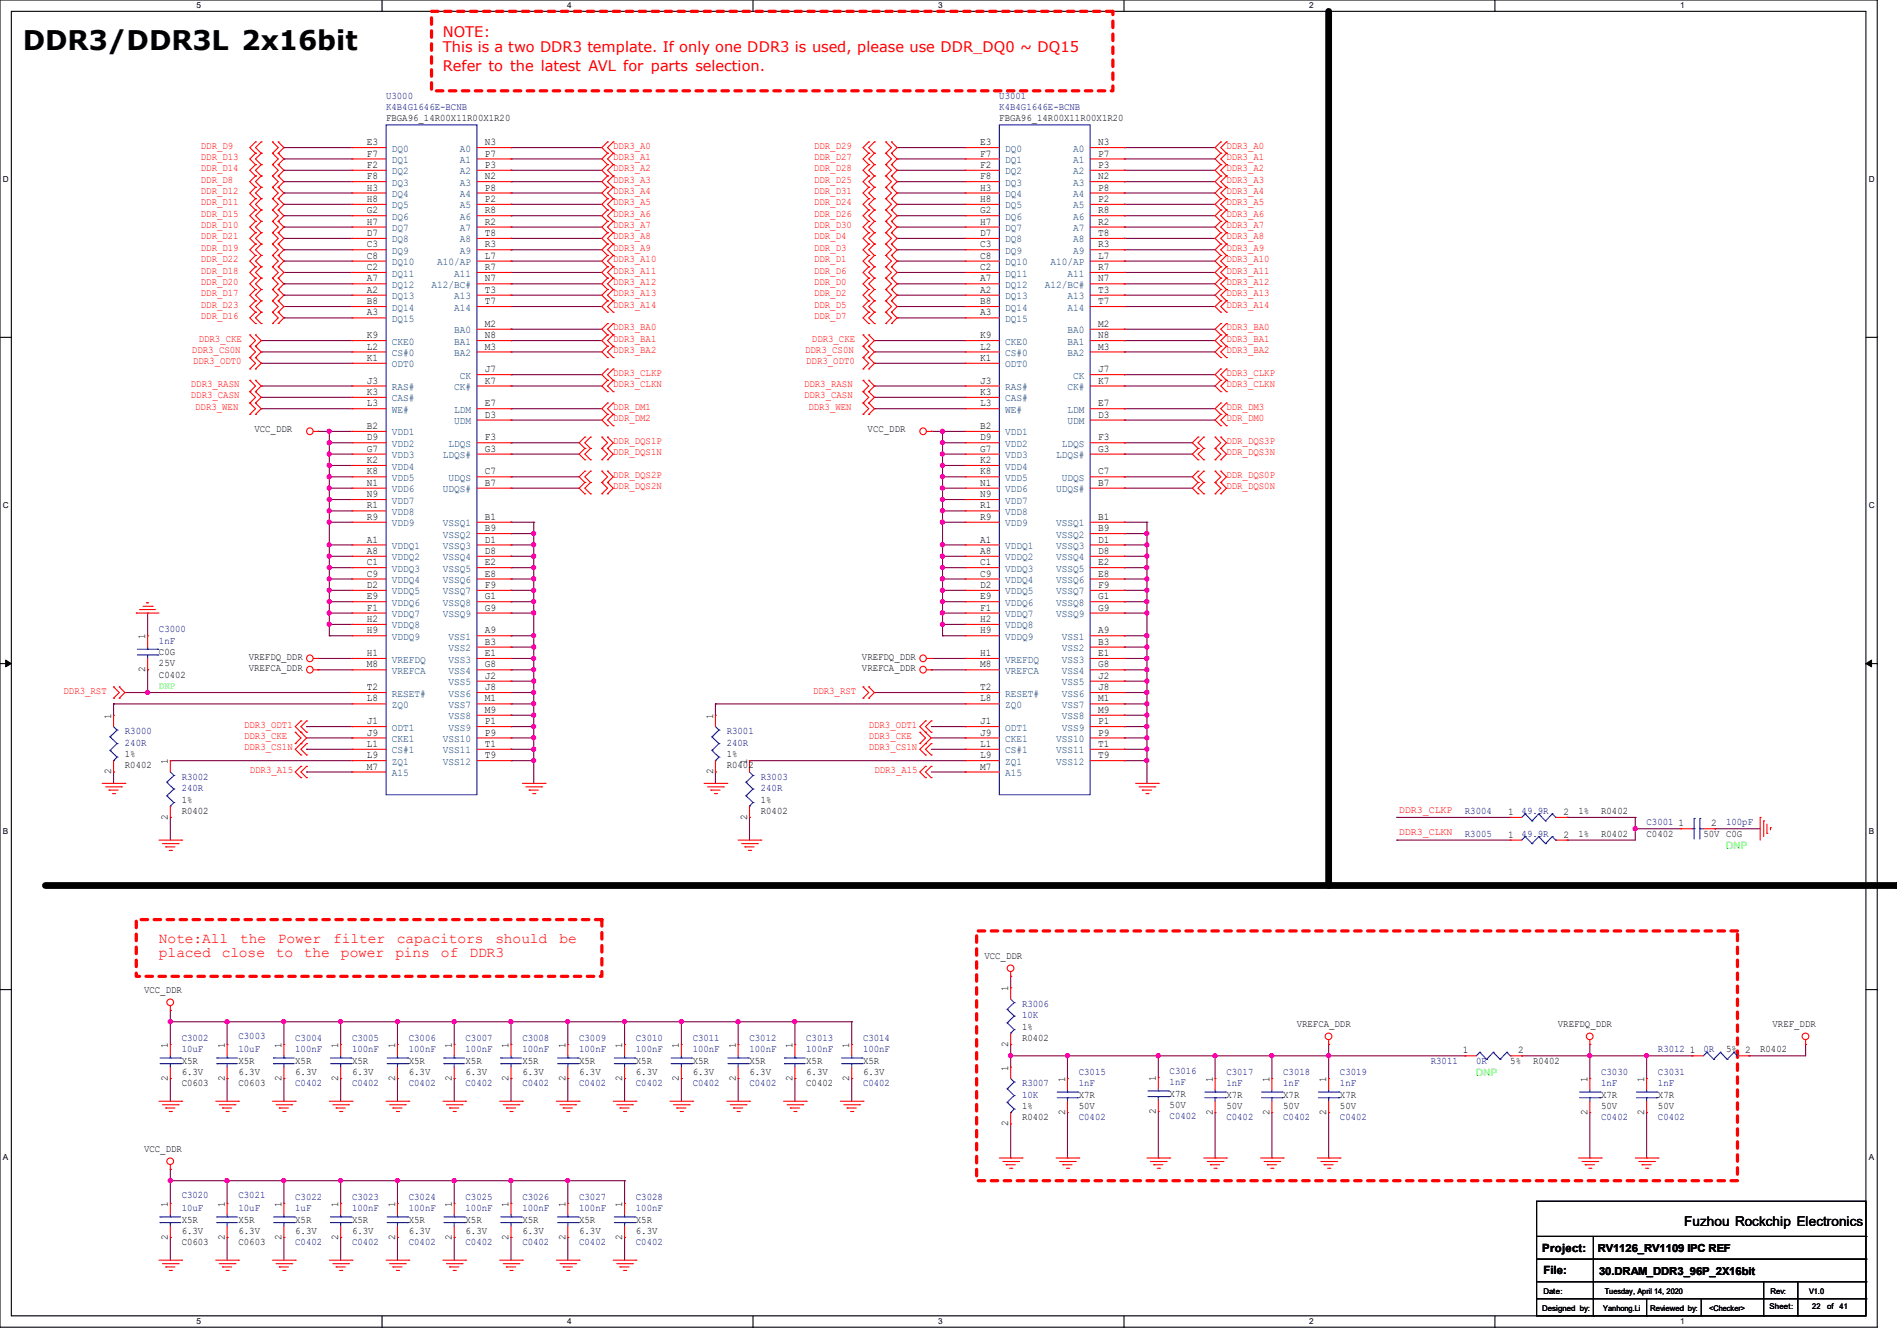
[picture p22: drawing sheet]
<svg xmlns="http://www.w3.org/2000/svg" width="297mm" height="210mm" viewBox="0 0 297 210" stroke-linecap="round" stroke-linejoin="round" font-family="sans-serif">
<defs><g id="words">
<text font-size="4.2" x="3.6" y="7.8">DDR3/DDR3L 2x16bit</text>
<g font-size="2.3" fill="#f00">
<text x="69.3" y="5.8">NOTE:</text>
<text x="69.3" y="11.2">Refer to the latest AVL for parts selection.</text>
<text x="69.3" y="8.1">This is a two DDR3 template. If only one DDR3 is used, please use DDR_DQ0 ~ DQ15</text>
<text x="24.9" y="147.7">Note:All</text>
<text x="24.9" y="149.9">placed</text>
<text x="34.7" y="149.9">close</text>
<text x="37.6" y="147.7">the</text>
<text x="43.2" y="149.9">to</text>
<text x="43.5" y="147.7">Power</text>
<text x="47.6" y="149.9">the</text>
<text x="52.2" y="147.7">filter</text>
<text x="53.4" y="149.9">power</text>
<text x="61.9" y="149.9">pins</text>
<text x="62.2" y="147.7">capacitors</text>
<text x="69" y="149.9">of</text>
<text x="73.5" y="149.9">DDR3</text>
<text x="77.6" y="147.7">should</text>
<text x="87.6" y="147.7">be</text>
</g>
<text font-size="2.1" x="263.7" y="192">Fuzhou Rockchip Electronics</text>
<g font-size="1.8">
<text x="241.5" y="196">Project:</text>
<text x="241.6" y="199.6">File:</text>
</g>
<g font-size="1.7">
<text x="250.1" y="196.1">RV1126_RV1109 IPC REF</text>
<text x="250.4" y="199.7">30.DRAM_DDR3_96P_2X16bit</text>
</g>
<g font-size="1.6" fill="#000080">
<text x="60.5" y="15.5">U3000</text>
<text x="60.5" y="17.2">K4B4G1646E-BCNB</text>
<text x="156.5" y="15.5">U3001</text>
<text x="156.5" y="17.2">K4B4G1646E-BCNB</text>
<text x="24.9" y="99">C3000</text>
<text x="24.9" y="100.8">1nF</text>
<text x="19.6" y="115">R3000</text>
<text x="19.6" y="116.8">240R</text>
<text x="113.8" y="115">R3001</text>
<text x="113.8" y="116.8">240R</text>
<text x="28.4" y="122.1">R3002</text>
<text x="28.4" y="123.9">240R</text>
<text x="119.1" y="122.1">R3003</text>
<text x="119.1" y="123.9">240R</text>
<text x="229.4" y="131">R3005</text>
<text x="229.4" y="127.5">R3004</text>
<text x="238.2" y="131">49.9R</text>
<text x="238.2" y="127.5">49.9R</text>
<text x="257.8" y="129.2">C3001</text>
<text x="270.2" y="129.2">100pF</text>
<text x="160" y="157.7">R3006</text>
<text x="160" y="159.5">10K</text>
<text x="28.4" y="163">C3002</text>
<text x="28.4" y="164.8">10uF</text>
<text x="37.3" y="162.7">C3003</text>
<text x="37.3" y="164.8">10uF</text>
<text x="46.2" y="163">C3004</text>
<text x="46.2" y="164.8">100nF</text>
<text x="55.1" y="163">C3005</text>
<text x="55.1" y="164.8">100nF</text>
<text x="64" y="163">C3006</text>
<text x="64" y="164.8">100nF</text>
<text x="72.9" y="163">C3007</text>
<text x="72.9" y="164.8">100nF</text>
<text x="81.8" y="163">C3008</text>
<text x="81.8" y="164.8">100nF</text>
<text x="90.7" y="163">C3009</text>
<text x="90.7" y="164.8">100nF</text>
<text x="99.6" y="163">C3010</text>
<text x="99.6" y="164.8">100nF</text>
<text x="108.5" y="163">C3011</text>
<text x="108.5" y="164.8">100nF</text>
<text x="117.3" y="163">C3012</text>
<text x="117.3" y="164.8">100nF</text>
<text x="126.2" y="163">C3013</text>
<text x="126.2" y="164.8">100nF</text>
<text x="135.1" y="163">C3014</text>
<text x="135.1" y="164.8">100nF</text>
<text x="224" y="166.6">R3011</text>
<text x="231.1" y="166.6">0R</text>
<text x="259.6" y="164.8">R3012</text>
<text x="266.7" y="164.8">0R</text>
<text x="46.2" y="170.1">C0402</text>
<text x="55.1" y="170.1">C0402</text>
<text x="64" y="170.1">C0402</text>
<text x="72.9" y="170.1">C0402</text>
<text x="81.8" y="170.1">C0402</text>
<text x="90.7" y="170.1">C0402</text>
<text x="99.6" y="170.1">C0402</text>
<text x="108.5" y="170.1">C0402</text>
<text x="117.3" y="170.1">C0402</text>
<text x="135.1" y="170.1">C0402</text>
<text x="160" y="170.1">R3007</text>
<text x="160" y="171.9">10K</text>
<text x="168.9" y="168.4">C3015</text>
<text x="168.9" y="170.1">1nF</text>
<text x="183.1" y="168.2">C3016</text>
<text x="183.1" y="170">1nF</text>
<text x="192" y="168.4">C3017</text>
<text x="192" y="170.1">1nF</text>
<text x="200.9" y="168.4">C3018</text>
<text x="200.9" y="170.1">1nF</text>
<text x="209.8" y="168.4">C3019</text>
<text x="209.8" y="170.1">1nF</text>
<text x="250.7" y="168.4">C3030</text>
<text x="250.7" y="170.1">1nF</text>
<text x="259.6" y="168.4">C3031</text>
<text x="259.6" y="170.1">1nF</text>
<text x="168.9" y="175.5">C0402</text>
<text x="183.1" y="175.3">C0402</text>
<text x="192" y="175.5">C0402</text>
<text x="200.9" y="175.5">C0402</text>
<text x="209.8" y="175.5">C0402</text>
<text x="250.7" y="175.5">C0402</text>
<text x="259.6" y="175.5">C0402</text>
<text x="28.4" y="187.6">C3020</text>
<text x="28.4" y="189.7">10uF</text>
<text x="37.3" y="187.6">C3021</text>
<text x="37.3" y="189.7">10uF</text>
<text x="46.2" y="187.9">C3022</text>
<text x="46.2" y="189.7">1uF</text>
<text x="55.1" y="187.9">C3023</text>
<text x="55.1" y="189.7">100nF</text>
<text x="64" y="187.9">C3024</text>
<text x="64" y="189.7">100nF</text>
<text x="72.9" y="187.9">C3025</text>
<text x="72.9" y="189.7">100nF</text>
<text x="81.8" y="187.9">C3026</text>
<text x="81.8" y="189.7">100nF</text>
<text x="90.7" y="187.9">C3027</text>
<text x="90.7" y="189.7">100nF</text>
<text x="99.6" y="187.9">C3028</text>
<text x="99.6" y="189.7">100nF</text>
<text x="46.2" y="195">C0402</text>
<text x="55.1" y="195">C0402</text>
<text x="64" y="195">C0402</text>
<text x="72.9" y="195">C0402</text>
<text x="81.8" y="195">C0402</text>
<text x="90.7" y="195">C0402</text>
<text x="99.6" y="195">C0402</text>
</g>
<g font-size="1.6" fill="#f00">
<text x="31.5" y="23.3">DDR_D9</text>
<text x="96" y="23.3">DDR3_A0</text>
<text x="127.5" y="23.3">DDR_D29</text>
<text x="192" y="23.3">DDR3_A0</text>
<text x="31.5" y="25.1">DDR_D13</text>
<text x="31.5" y="26.8">DDR_D14</text>
<text x="31.5" y="28.6">DDR_D8</text>
<text x="96" y="28.6">DDR3_A3</text>
<text x="96" y="26.8">DDR3_A2</text>
<text x="96" y="25.1">DDR3_A1</text>
<text x="127.5" y="25.1">DDR_D27</text>
<text x="127.5" y="26.8">DDR_D28</text>
<text x="127.5" y="28.6">DDR_D25</text>
<text x="192" y="28.6">DDR3_A3</text>
<text x="192" y="26.8">DDR3_A2</text>
<text x="192" y="25.1">DDR3_A1</text>
<text x="31.5" y="32.2">DDR_D11</text>
<text x="31.5" y="30.4">DDR_D12</text>
<text x="31.5" y="34">DDR_D15</text>
<text x="31.5" y="35.7">DDR_D10</text>
<text x="96" y="32.2">DDR3_A5</text>
<text x="96" y="30.4">DDR3_A4</text>
<text x="96" y="35.7">DDR3_A7</text>
<text x="96" y="34">DDR3_A6</text>
<text x="127.5" y="30.4">DDR_D31</text>
<text x="127.5" y="32.2">DDR_D24</text>
<text x="127.5" y="34">DDR_D26</text>
<text x="127.5" y="35.7">DDR_D30</text>
<text x="192" y="32.2">DDR3_A5</text>
<text x="192" y="30.4">DDR3_A4</text>
<text x="192" y="35.7">DDR3_A7</text>
<text x="192" y="34">DDR3_A6</text>
<text x="31.5" y="41.1">DDR_D22</text>
<text x="31.5" y="37.5">DDR_D21</text>
<text x="31.5" y="39.3">DDR_D19</text>
<text x="96" y="39.3">DDR3_A9</text>
<text x="96" y="37.5">DDR3_A8</text>
<text x="96" y="41.1">DDR3_A10</text>
<text x="127.5" y="39.3">DDR_D3</text>
<text x="127.5" y="41.1">DDR_D1</text>
<text x="127.5" y="37.5">DDR_D4</text>
<text x="192" y="39.3">DDR3_A9</text>
<text x="192" y="37.5">DDR3_A8</text>
<text x="192" y="41.1">DDR3_A10</text>
<text x="31.5" y="44.6">DDR_D20</text>
<text x="31.5" y="42.8">DDR_D18</text>
<text x="31.5" y="46.4">DDR_D17</text>
<text x="96" y="46.4">DDR3_A13</text>
<text x="96" y="42.8">DDR3_A11</text>
<text x="96" y="44.6">DDR3_A12</text>
<text x="127.5" y="44.6">DDR_D0</text>
<text x="127.5" y="42.8">DDR_D6</text>
<text x="127.5" y="46.4">DDR_D2</text>
<text x="192" y="46.4">DDR3_A13</text>
<text x="192" y="42.8">DDR3_A11</text>
<text x="192" y="44.6">DDR3_A12</text>
<text x="31.1" y="53.5">DDR3_CKE</text>
<text x="31.5" y="48.2">DDR_D23</text>
<text x="31.5" y="50">DDR_D16</text>
<text x="96" y="51.7">DDR3_BA0</text>
<text x="96" y="48.2">DDR3_A14</text>
<text x="96" y="53.5">DDR3_BA1</text>
<text x="127.1" y="53.5">DDR3_CKE</text>
<text x="127.5" y="50">DDR_D7</text>
<text x="127.5" y="48.2">DDR_D5</text>
<text x="192" y="51.7">DDR3_BA0</text>
<text x="192" y="48.2">DDR3_A14</text>
<text x="192" y="53.5">DDR3_BA1</text>
<text x="30.1" y="55.3">DDR3_CS0N</text>
<text x="30.2" y="57.1">DDR3_ODT0</text>
<text x="96" y="58.8">DDR3_CLKP</text>
<text x="96" y="55.3">DDR3_BA2</text>
<text x="126.1" y="55.3">DDR3_CS0N</text>
<text x="126.2" y="57.1">DDR3_ODT0</text>
<text x="192" y="58.8">DDR3_CLKP</text>
<text x="192" y="55.3">DDR3_BA2</text>
<text x="29.9" y="60.6">DDR3_RASN</text>
<text x="29.9" y="62.4">DDR3_CASN</text>
<text x="30.6" y="64.2">DDR3_WEN</text>
<text x="96" y="64.2">DDR_DM1</text>
<text x="96" y="66">DDR_DM2</text>
<text x="96" y="60.6">DDR3_CLKN</text>
<text x="125.9" y="60.6">DDR3_RASN</text>
<text x="125.9" y="62.4">DDR3_CASN</text>
<text x="126.6" y="64.2">DDR3_WEN</text>
<text x="192" y="64.2">DDR_DM3</text>
<text x="192" y="66">DDR_DM0</text>
<text x="192" y="60.6">DDR3_CLKN</text>
<text x="96" y="71.3">DDR_DQS1N</text>
<text x="96" y="69.5">DDR_DQS1P</text>
<text x="192" y="71.3">DDR_DQS3N</text>
<text x="192" y="69.5">DDR_DQS3P</text>
<text x="96" y="74.8">DDR_DQS2P</text>
<text x="96" y="76.6">DDR_DQS2N</text>
<text x="192" y="74.8">DDR_DQS0P</text>
<text x="192" y="76.6">DDR_DQS0N</text>
<text x="9.9" y="108.6">DDR3_RST</text>
<text x="38.2" y="114">DDR3_ODT1</text>
<text x="127.3" y="108.6">DDR3_RST</text>
<text x="136" y="114">DDR3_ODT1</text>
<text x="38.2" y="117.5">DDR3_CS1N</text>
<text x="38.2" y="115.7">DDR3_CKE</text>
<text x="136" y="117.5">DDR3_CS1N</text>
<text x="136" y="115.7">DDR3_CKE</text>
<text x="39.1" y="121.1">DDR3_A15</text>
<text x="136.9" y="121.1">DDR3_A15</text>
<text x="219" y="127.3">DDR3_CLKP</text>
<text x="219" y="130.8">DDR3_CLKN</text>
</g>
<g font-size="1.6">
<text x="57.4" y="22.7">E3</text>
<text x="60.5" y="19">FBGA96_14R00X11R00X1R20</text>
<text x="75.9" y="22.7">N3</text>
<text x="153.5" y="22.7">E3</text>
<text x="156.5" y="19">FBGA96_14R00X11R00X1R20</text>
<text x="171.9" y="22.7">N3</text>
<text x="57.4" y="24.5">F7</text>
<text x="57.4" y="26.3">F2</text>
<text x="57.4" y="28.1">F8</text>
<text x="57.4" y="29.8">H3</text>
<text x="75.9" y="24.5">P7</text>
<text x="75.9" y="26.3">P3</text>
<text x="75.9" y="28.1">N2</text>
<text x="75.9" y="29.8">P8</text>
<text x="153.5" y="24.5">F7</text>
<text x="153.5" y="26.3">F2</text>
<text x="153.5" y="28.1">F8</text>
<text x="153.5" y="29.8">H3</text>
<text x="171.9" y="24.5">P7</text>
<text x="171.9" y="26.3">P3</text>
<text x="171.9" y="28.1">N2</text>
<text x="171.9" y="29.8">P8</text>
<text x="57.4" y="31.6">H8</text>
<text x="57.4" y="33.4">G2</text>
<text x="57.4" y="35.2">H7</text>
<text x="75.9" y="31.6">P2</text>
<text x="75.9" y="33.4">R8</text>
<text x="75.9" y="35.2">R2</text>
<text x="153.5" y="31.6">H8</text>
<text x="153.5" y="33.4">G2</text>
<text x="153.5" y="35.2">H7</text>
<text x="171.9" y="31.6">P2</text>
<text x="171.9" y="33.4">R8</text>
<text x="171.9" y="35.2">R2</text>
<text x="57.4" y="37">D7</text>
<text x="57.4" y="38.7">C3</text>
<text x="57.4" y="40.5">C8</text>
<text x="75.9" y="37">T8</text>
<text x="75.9" y="38.7">R3</text>
<text x="75.9" y="40.5">L7</text>
<text x="153.5" y="37">D7</text>
<text x="153.5" y="38.7">C3</text>
<text x="153.5" y="40.5">C8</text>
<text x="171.9" y="37">T8</text>
<text x="171.9" y="38.7">R3</text>
<text x="171.9" y="40.5">L7</text>
<text x="57.4" y="42.3">C2</text>
<text x="57.4" y="44.1">A7</text>
<text x="57.4" y="45.8">A2</text>
<text x="57.4" y="47.6">B8</text>
<text x="75.9" y="42.3">R7</text>
<text x="75.9" y="44.1">N7</text>
<text x="75.9" y="45.8">T3</text>
<text x="75.9" y="47.6">T7</text>
<text x="153.5" y="42.3">C2</text>
<text x="153.5" y="44.1">A7</text>
<text x="153.5" y="45.8">A2</text>
<text x="153.5" y="47.6">B8</text>
<text x="171.9" y="42.3">R7</text>
<text x="171.9" y="44.1">N7</text>
<text x="171.9" y="45.8">T3</text>
<text x="171.9" y="47.6">T7</text>
<text x="57.4" y="49.4">A3</text>
<text x="57.4" y="53">K9</text>
<text x="75.9" y="51.2">M2</text>
<text x="75.9" y="53">N8</text>
<text x="153.5" y="49.4">A3</text>
<text x="153.5" y="53">K9</text>
<text x="171.9" y="51.2">M2</text>
<text x="171.9" y="53">N8</text>
<text x="57.4" y="54.7">L2</text>
<text x="57.4" y="56.5">K1</text>
<text x="75.9" y="54.7">M3</text>
<text x="75.9" y="58.3">J7</text>
<text x="153.5" y="54.7">L2</text>
<text x="153.5" y="56.5">K1</text>
<text x="171.9" y="54.7">M3</text>
<text x="171.9" y="58.3">J7</text>
<text x="57.4" y="60.1">J3</text>
<text x="57.4" y="61.8">K3</text>
<text x="57.4" y="63.6">L3</text>
<text x="75.9" y="60.1">K7</text>
<text x="75.9" y="63.6">E7</text>
<text x="75.9" y="65.4">D3</text>
<text x="153.5" y="60.1">J3</text>
<text x="153.5" y="61.8">K3</text>
<text x="153.5" y="63.6">L3</text>
<text x="171.9" y="60.1">K7</text>
<text x="171.9" y="63.6">E7</text>
<text x="171.9" y="65.4">D3</text>
<text x="39.8" y="67.7">VCC_DDR</text>
<text x="57.4" y="67.2">B2</text>
<text x="57.4" y="69">D9</text>
<text x="57.4" y="70.7">G7</text>
<text x="75.9" y="69">F3</text>
<text x="75.9" y="70.7">G3</text>
<text x="135.8" y="67.7">VCC_DDR</text>
<text x="153.5" y="67.2">B2</text>
<text x="153.5" y="69">D9</text>
<text x="153.5" y="70.7">G7</text>
<text x="171.9" y="69">F3</text>
<text x="171.9" y="70.7">G3</text>
<text x="57.4" y="72.5">K2</text>
<text x="57.4" y="74.3">K8</text>
<text x="57.4" y="76.1">N1</text>
<text x="57.4" y="77.9">N9</text>
<text x="75.9" y="74.3">C7</text>
<text x="75.9" y="76.1">B7</text>
<text x="153.5" y="72.5">K2</text>
<text x="153.5" y="74.3">K8</text>
<text x="153.5" y="76.1">N1</text>
<text x="153.5" y="77.9">N9</text>
<text x="171.9" y="74.3">C7</text>
<text x="171.9" y="76.1">B7</text>
<text x="57.4" y="79.6">R1</text>
<text x="57.4" y="81.4">R9</text>
<text x="75.9" y="81.4">B1</text>
<text x="75.9" y="83.2">B9</text>
<text x="153.5" y="79.6">R1</text>
<text x="153.5" y="81.4">R9</text>
<text x="171.9" y="81.4">B1</text>
<text x="171.9" y="83.2">B9</text>
<text x="57.4" y="85">A1</text>
<text x="57.4" y="86.7">A8</text>
<text x="57.4" y="88.5">C1</text>
<text x="75.9" y="85">D1</text>
<text x="75.9" y="86.7">D8</text>
<text x="75.9" y="88.5">E2</text>
<text x="153.5" y="85">A1</text>
<text x="153.5" y="86.7">A8</text>
<text x="153.5" y="88.5">C1</text>
<text x="171.9" y="85">D1</text>
<text x="171.9" y="86.7">D8</text>
<text x="171.9" y="88.5">E2</text>
<text x="57.4" y="90.3">C9</text>
<text x="57.4" y="92.1">D2</text>
<text x="57.4" y="93.9">E9</text>
<text x="57.4" y="95.6">F1</text>
<text x="75.9" y="90.3">E8</text>
<text x="75.9" y="92.1">F9</text>
<text x="75.9" y="93.9">G1</text>
<text x="75.9" y="95.6">G9</text>
<text x="153.5" y="90.3">C9</text>
<text x="153.5" y="92.1">D2</text>
<text x="153.5" y="93.9">E9</text>
<text x="153.5" y="95.6">F1</text>
<text x="171.9" y="90.3">E8</text>
<text x="171.9" y="92.1">F9</text>
<text x="171.9" y="93.9">G1</text>
<text x="171.9" y="95.6">G9</text>
<text x="22.7" y="100.1" transform="rotate(-90 22.7 100.1)">1</text>
<text x="57.4" y="97.4">H2</text>
<text x="57.4" y="99.2">H9</text>
<text x="75.9" y="99.2">A9</text>
<text x="75.9" y="101">B3</text>
<text x="153.5" y="97.4">H2</text>
<text x="153.5" y="99.2">H9</text>
<text x="171.9" y="99.2">A9</text>
<text x="171.9" y="101">B3</text>
<text x="22.7" y="105.2" transform="rotate(-90 22.7 105.2)">2</text>
<text x="24.9" y="106.1">C0402</text>
<text x="24.9" y="102.6">C0G</text>
<text x="24.9" y="104.3">25V</text>
<text x="38.9" y="103.3">VREFDQ_DDR</text>
<text x="38.9" y="105.1">VREFCA_DDR</text>
<text x="57.4" y="102.7">H1</text>
<text x="57.4" y="104.5">M8</text>
<text x="75.9" y="104.5">G8</text>
<text x="75.9" y="106.3">J2</text>
<text x="75.9" y="102.7">E1</text>
<text x="135" y="103.3">VREFDQ_DDR</text>
<text x="135" y="105.1">VREFCA_DDR</text>
<text x="153.5" y="102.7">H1</text>
<text x="153.5" y="104.5">M8</text>
<text x="171.9" y="104.5">G8</text>
<text x="171.9" y="106.3">J2</text>
<text x="171.9" y="102.7">E1</text>
<text x="17.4" y="112.6" transform="rotate(-90 17.4 112.6)">1</text>
<text x="57.4" y="113.4">J1</text>
<text x="57.4" y="109.9">L8</text>
<text x="57.4" y="108.1">T2</text>
<text x="75.9" y="108.1">J8</text>
<text x="75.9" y="109.9">M1</text>
<text x="75.9" y="111.6">M9</text>
<text x="75.9" y="113.4">P1</text>
<text x="111.6" y="112.6" transform="rotate(-90 111.6 112.6)">1</text>
<text x="153.5" y="113.4">J1</text>
<text x="153.5" y="109.9">L8</text>
<text x="153.5" y="108.1">T2</text>
<text x="171.9" y="108.1">J8</text>
<text x="171.9" y="109.9">M1</text>
<text x="171.9" y="111.6">M9</text>
<text x="171.9" y="113.4">P1</text>
<text x="19.6" y="118.6">1%</text>
<text x="26.3" y="119.7" transform="rotate(-90 26.3 119.7)">1</text>
<text x="57.4" y="115.2">J9</text>
<text x="57.4" y="117">L1</text>
<text x="57.4" y="118.7">L9</text>
<text x="75.9" y="115.2">P9</text>
<text x="75.9" y="117">T1</text>
<text x="75.9" y="118.7">T9</text>
<text x="113.8" y="118.6">1%</text>
<text x="117" y="119.7" transform="rotate(-90 117 119.7)">1</text>
<text x="153.5" y="115.2">J9</text>
<text x="153.5" y="117">L1</text>
<text x="153.5" y="118.7">L9</text>
<text x="171.9" y="115.2">P9</text>
<text x="171.9" y="117">T1</text>
<text x="171.9" y="118.7">T9</text>
<text x="17.4" y="121.2" transform="rotate(-90 17.4 121.2)">2</text>
<text x="19.6" y="120.4">R0402</text>
<text x="28.4" y="125.7">1%</text>
<text x="57.4" y="120.5">M7</text>
<text x="111.6" y="121.2" transform="rotate(-90 111.6 121.2)">2</text>
<text x="113.8" y="120.4">R0402</text>
<text x="119.1" y="125.7">1%</text>
<text x="153.5" y="120.5">M7</text>
<text x="26.3" y="128.4" transform="rotate(-90 26.3 128.4)">2</text>
<text x="28.4" y="127.5">R0402</text>
<text x="117" y="128.4" transform="rotate(-90 117 128.4)">2</text>
<text x="119.1" y="127.5">R0402</text>
<text x="236.1" y="131.2">1</text>
<text x="236.1" y="127.6">1</text>
<text x="244.8" y="131.2">2</text>
<text x="244.8" y="127.6">2</text>
<text x="247.1" y="131">1%</text>
<text x="247.1" y="127.5">1%</text>
<text x="250.7" y="131">R0402</text>
<text x="250.7" y="127.5">R0402</text>
<text x="257.8" y="131">C0402</text>
<text x="262.8" y="129.4">1</text>
<text x="266.7" y="131">50V C0G</text>
<text x="267.9" y="129.4">2</text>
<text x="22.6" y="155.6">VCC_DDR</text>
<text x="154.1" y="150.2">VCC_DDR</text>
<text x="157.9" y="155.2" transform="rotate(-90 157.9 155.2)">1</text>
<text x="160" y="161.2">1%</text>
<text x="203" y="160.9">VREFCA_DDR</text>
<text x="243.9" y="160.9">VREFDQ_DDR</text>
<text x="277.5" y="160.9">VREF_DDR</text>
<text x="26.3" y="164.1" transform="rotate(-90 26.3 164.1)">1</text>
<text x="28.4" y="166.6">X5R</text>
<text x="35.2" y="164.1" transform="rotate(-90 35.2 164.1)">1</text>
<text x="37.3" y="166.6">X5R</text>
<text x="44.1" y="164.1" transform="rotate(-90 44.1 164.1)">1</text>
<text x="46.2" y="166.6">X5R</text>
<text x="53" y="164.1" transform="rotate(-90 53 164.1)">1</text>
<text x="55.1" y="166.6">X5R</text>
<text x="61.8" y="164.1" transform="rotate(-90 61.8 164.1)">1</text>
<text x="64" y="166.6">X5R</text>
<text x="70.7" y="164.1" transform="rotate(-90 70.7 164.1)">1</text>
<text x="72.9" y="166.6">X5R</text>
<text x="79.6" y="164.1" transform="rotate(-90 79.6 164.1)">1</text>
<text x="81.8" y="166.6">X5R</text>
<text x="88.5" y="164.1" transform="rotate(-90 88.5 164.1)">1</text>
<text x="90.7" y="166.6">X5R</text>
<text x="97.4" y="164.1" transform="rotate(-90 97.4 164.1)">1</text>
<text x="99.6" y="166.6">X5R</text>
<text x="106.3" y="164.1" transform="rotate(-90 106.3 164.1)">1</text>
<text x="108.5" y="166.6">X5R</text>
<text x="115.2" y="164.1" transform="rotate(-90 115.2 164.1)">1</text>
<text x="117.3" y="166.6">X5R</text>
<text x="124.1" y="164.1" transform="rotate(-90 124.1 164.1)">1</text>
<text x="126.2" y="166.6">X5R</text>
<text x="133" y="164.1" transform="rotate(-90 133 164.1)">1</text>
<text x="135.1" y="166.6">X5R</text>
<text x="157.9" y="167.7" transform="rotate(-90 157.9 167.7)">1</text>
<text x="157.9" y="163.9" transform="rotate(-90 157.9 163.9)">2</text>
<text x="160" y="163">R0402</text>
<text x="229" y="165">1</text>
<text x="236.5" y="166.6">5%</text>
<text x="237.7" y="165">2</text>
<text x="240" y="166.6">R0402</text>
<text x="264.6" y="165">1</text>
<text x="270.2" y="164.8">5%</text>
<text x="273.3" y="165">2</text>
<text x="275.6" y="164.8">R0402</text>
<text x="26.3" y="169.2" transform="rotate(-90 26.3 169.2)">2</text>
<text x="28.4" y="170.1">C0603</text>
<text x="28.4" y="168.4">6.3V</text>
<text x="35.2" y="169.2" transform="rotate(-90 35.2 169.2)">2</text>
<text x="37.3" y="170.1">C0603</text>
<text x="37.3" y="168.4">6.3V</text>
<text x="44.1" y="169.2" transform="rotate(-90 44.1 169.2)">2</text>
<text x="46.2" y="168.4">6.3V</text>
<text x="53" y="169.2" transform="rotate(-90 53 169.2)">2</text>
<text x="55.1" y="168.4">6.3V</text>
<text x="61.8" y="169.2" transform="rotate(-90 61.8 169.2)">2</text>
<text x="64" y="168.4">6.3V</text>
<text x="70.7" y="169.2" transform="rotate(-90 70.7 169.2)">2</text>
<text x="72.9" y="168.4">6.3V</text>
<text x="79.6" y="169.2" transform="rotate(-90 79.6 169.2)">2</text>
<text x="81.8" y="168.4">6.3V</text>
<text x="88.5" y="169.2" transform="rotate(-90 88.5 169.2)">2</text>
<text x="90.7" y="168.4">6.3V</text>
<text x="97.4" y="169.2" transform="rotate(-90 97.4 169.2)">2</text>
<text x="99.6" y="168.4">6.3V</text>
<text x="106.3" y="169.2" transform="rotate(-90 106.3 169.2)">2</text>
<text x="108.5" y="168.4">6.3V</text>
<text x="115.2" y="169.2" transform="rotate(-90 115.2 169.2)">2</text>
<text x="117.3" y="168.4">6.3V</text>
<text x="124.1" y="169.2" transform="rotate(-90 124.1 169.2)">2</text>
<text x="126.2" y="170.1">C0402</text>
<text x="126.2" y="168.4">6.3V</text>
<text x="133" y="169.2" transform="rotate(-90 133 169.2)">2</text>
<text x="135.1" y="168.4">6.3V</text>
<text x="160" y="173.7">1%</text>
<text x="166.8" y="169.5" transform="rotate(-90 166.8 169.5)">1</text>
<text x="168.9" y="171.9">X7R</text>
<text x="168.9" y="173.7">50V</text>
<text x="181" y="169.3" transform="rotate(-90 181 169.3)">1</text>
<text x="183.1" y="171.7">X7R</text>
<text x="183.1" y="173.5">50V</text>
<text x="189.9" y="169.5" transform="rotate(-90 189.9 169.5)">1</text>
<text x="192" y="171.9">X7R</text>
<text x="192" y="173.7">50V</text>
<text x="198.8" y="169.5" transform="rotate(-90 198.8 169.5)">1</text>
<text x="200.9" y="171.9">X7R</text>
<text x="200.9" y="173.7">50V</text>
<text x="207.6" y="169.5" transform="rotate(-90 207.6 169.5)">1</text>
<text x="209.8" y="171.9">X7R</text>
<text x="209.8" y="173.7">50V</text>
<text x="248.5" y="169.5" transform="rotate(-90 248.5 169.5)">1</text>
<text x="250.7" y="171.9">X7R</text>
<text x="250.7" y="173.7">50V</text>
<text x="257.4" y="169.5" transform="rotate(-90 257.4 169.5)">1</text>
<text x="259.6" y="171.9">X7R</text>
<text x="259.6" y="173.7">50V</text>
<text x="157.9" y="176.4" transform="rotate(-90 157.9 176.4)">2</text>
<text x="160" y="175.5">R0402</text>
<text x="166.8" y="174.6" transform="rotate(-90 166.8 174.6)">2</text>
<text x="181" y="174.4" transform="rotate(-90 181 174.4)">2</text>
<text x="189.9" y="174.6" transform="rotate(-90 189.9 174.6)">2</text>
<text x="198.8" y="174.6" transform="rotate(-90 198.8 174.6)">2</text>
<text x="207.6" y="174.6" transform="rotate(-90 207.6 174.6)">2</text>
<text x="248.5" y="174.6" transform="rotate(-90 248.5 174.6)">2</text>
<text x="257.4" y="174.6" transform="rotate(-90 257.4 174.6)">2</text>
<text x="22.6" y="180.5">VCC_DDR</text>
<text x="26.3" y="189" transform="rotate(-90 26.3 189)">1</text>
<text x="28.4" y="191.5">X5R</text>
<text x="35.2" y="189" transform="rotate(-90 35.2 189)">1</text>
<text x="37.3" y="191.5">X5R</text>
<text x="44.1" y="189" transform="rotate(-90 44.1 189)">1</text>
<text x="46.2" y="191.5">X5R</text>
<text x="53" y="189" transform="rotate(-90 53 189)">1</text>
<text x="55.1" y="191.5">X5R</text>
<text x="61.8" y="189" transform="rotate(-90 61.8 189)">1</text>
<text x="64" y="191.5">X5R</text>
<text x="70.7" y="189" transform="rotate(-90 70.7 189)">1</text>
<text x="72.9" y="191.5">X5R</text>
<text x="79.6" y="189" transform="rotate(-90 79.6 189)">1</text>
<text x="81.8" y="191.5">X5R</text>
<text x="88.5" y="189" transform="rotate(-90 88.5 189)">1</text>
<text x="90.7" y="191.5">X5R</text>
<text x="97.4" y="189" transform="rotate(-90 97.4 189)">1</text>
<text x="99.6" y="191.5">X5R</text>
<text x="26.3" y="194.1" transform="rotate(-90 26.3 194.1)">2</text>
<text x="28.4" y="195">C0603</text>
<text x="28.4" y="193.2">6.3V</text>
<text x="35.2" y="194.1" transform="rotate(-90 35.2 194.1)">2</text>
<text x="37.3" y="195">C0603</text>
<text x="37.3" y="193.2">6.3V</text>
<text x="44.1" y="194.1" transform="rotate(-90 44.1 194.1)">2</text>
<text x="46.2" y="193.2">6.3V</text>
<text x="53" y="194.1" transform="rotate(-90 53 194.1)">2</text>
<text x="55.1" y="193.2">6.3V</text>
<text x="61.8" y="194.1" transform="rotate(-90 61.8 194.1)">2</text>
<text x="64" y="193.2">6.3V</text>
<text x="70.7" y="194.1" transform="rotate(-90 70.7 194.1)">2</text>
<text x="72.9" y="193.2">6.3V</text>
<text x="79.6" y="194.1" transform="rotate(-90 79.6 194.1)">2</text>
<text x="81.8" y="193.2">6.3V</text>
<text x="88.5" y="194.1" transform="rotate(-90 88.5 194.1)">2</text>
<text x="90.7" y="193.2">6.3V</text>
<text x="97.4" y="194.1" transform="rotate(-90 97.4 194.1)">2</text>
<text x="99.6" y="193.2">6.3V</text>
</g>
<g font-size="1.6" fill="#004080">
<text x="61.3" y="23.7">DQ0</text>
<text x="72" y="23.7">A0</text>
<text x="157.4" y="23.7">DQ0</text>
<text x="168" y="23.7">A0</text>
<text x="61.3" y="25.5">DQ1</text>
<text x="61.3" y="27.3">DQ2</text>
<text x="61.3" y="29.1">DQ3</text>
<text x="72" y="25.5">A1</text>
<text x="72" y="27.3">A2</text>
<text x="72" y="29.1">A3</text>
<text x="157.4" y="25.5">DQ1</text>
<text x="157.4" y="27.3">DQ2</text>
<text x="157.4" y="29.1">DQ3</text>
<text x="168" y="25.5">A1</text>
<text x="168" y="27.3">A2</text>
<text x="168" y="29.1">A3</text>
<text x="61.3" y="30.9">DQ4</text>
<text x="61.3" y="32.6">DQ5</text>
<text x="61.3" y="34.4">DQ6</text>
<text x="72" y="30.9">A4</text>
<text x="72" y="32.6">A5</text>
<text x="72" y="34.4">A6</text>
<text x="157.4" y="30.9">DQ4</text>
<text x="157.4" y="32.6">DQ5</text>
<text x="157.4" y="34.4">DQ6</text>
<text x="168" y="30.9">A4</text>
<text x="168" y="32.6">A5</text>
<text x="168" y="34.4">A6</text>
<text x="61.3" y="36.2">DQ7</text>
<text x="61.3" y="38">DQ8</text>
<text x="61.3" y="39.8">DQ9</text>
<text x="61.3" y="41.5">DQ10</text>
<text x="68.5" y="41.5">A10/AP</text>
<text x="72" y="36.2">A7</text>
<text x="72" y="38">A8</text>
<text x="72" y="39.8">A9</text>
<text x="157.4" y="36.2">DQ7</text>
<text x="157.4" y="38">DQ8</text>
<text x="157.4" y="39.8">DQ9</text>
<text x="157.4" y="41.5">DQ10</text>
<text x="164.5" y="41.5">A10/AP</text>
<text x="168" y="36.2">A7</text>
<text x="168" y="38">A8</text>
<text x="168" y="39.8">A9</text>
<text x="61.3" y="43.3">DQ11</text>
<text x="61.3" y="45.1">DQ12</text>
<text x="61.3" y="46.9">DQ13</text>
<text x="67.6" y="45.1">A12/BC#</text>
<text x="71.1" y="43.3">A11</text>
<text x="71.1" y="46.9">A13</text>
<text x="157.4" y="43.3">DQ11</text>
<text x="157.4" y="45.1">DQ12</text>
<text x="157.4" y="46.9">DQ13</text>
<text x="163.6" y="45.1">A12/BC#</text>
<text x="167.1" y="43.3">A11</text>
<text x="167.1" y="46.9">A13</text>
<text x="61.3" y="48.6">DQ14</text>
<text x="61.3" y="50.4">DQ15</text>
<text x="61.3" y="54">CKE0</text>
<text x="71.1" y="52.2">BA0</text>
<text x="71.1" y="54">BA1</text>
<text x="71.1" y="48.6">A14</text>
<text x="157.4" y="48.6">DQ14</text>
<text x="157.4" y="50.4">DQ15</text>
<text x="157.4" y="54">CKE0</text>
<text x="167.1" y="52.2">BA0</text>
<text x="167.1" y="54">BA1</text>
<text x="167.1" y="48.6">A14</text>
<text x="61.3" y="55.8">CS#0</text>
<text x="61.3" y="57.5">ODT0</text>
<text x="71.1" y="55.8">BA2</text>
<text x="72" y="59.3">CK</text>
<text x="157.4" y="55.8">CS#0</text>
<text x="157.4" y="57.5">ODT0</text>
<text x="167.1" y="55.8">BA2</text>
<text x="168" y="59.3">CK</text>
<text x="61.3" y="61.1">RAS#</text>
<text x="61.3" y="62.9">CAS#</text>
<text x="61.3" y="64.6">WE#</text>
<text x="71.1" y="61.1">CK#</text>
<text x="71.1" y="64.6">LDM</text>
<text x="157.4" y="61.1">RAS#</text>
<text x="157.4" y="62.9">CAS#</text>
<text x="157.4" y="64.6">WE#</text>
<text x="167.1" y="61.1">CK#</text>
<text x="167.1" y="64.6">LDM</text>
<text x="61.3" y="68.2">VDD1</text>
<text x="61.3" y="70">VDD2</text>
<text x="61.3" y="71.8">VDD3</text>
<text x="69.3" y="71.8">LDQS#</text>
<text x="70.2" y="70">LDQS</text>
<text x="71.1" y="66.4">UDM</text>
<text x="157.4" y="68.2">VDD1</text>
<text x="157.4" y="70">VDD2</text>
<text x="157.4" y="71.8">VDD3</text>
<text x="165.4" y="71.8">LDQS#</text>
<text x="166.2" y="70">LDQS</text>
<text x="167.1" y="66.4">UDM</text>
<text x="61.3" y="73.5">VDD4</text>
<text x="61.3" y="75.3">VDD5</text>
<text x="61.3" y="77.1">VDD6</text>
<text x="69.3" y="77.1">UDQS#</text>
<text x="70.2" y="75.3">UDQS</text>
<text x="157.4" y="73.5">VDD4</text>
<text x="157.4" y="75.3">VDD5</text>
<text x="157.4" y="77.1">VDD6</text>
<text x="165.4" y="77.1">UDQS#</text>
<text x="166.2" y="75.3">UDQS</text>
<text x="61.3" y="78.9">VDD7</text>
<text x="61.3" y="80.6">VDD8</text>
<text x="61.3" y="82.4">VDD9</text>
<text x="69.3" y="82.4">VSSQ1</text>
<text x="157.4" y="78.9">VDD7</text>
<text x="157.4" y="80.6">VDD8</text>
<text x="157.4" y="82.4">VDD9</text>
<text x="165.4" y="82.4">VSSQ1</text>
<text x="61.3" y="86">VDDQ1</text>
<text x="61.3" y="87.8">VDDQ2</text>
<text x="61.3" y="89.5">VDDQ3</text>
<text x="69.3" y="84.2">VSSQ2</text>
<text x="69.3" y="86">VSSQ3</text>
<text x="69.3" y="87.8">VSSQ4</text>
<text x="69.3" y="89.5">VSSQ5</text>
<text x="157.4" y="86">VDDQ1</text>
<text x="157.4" y="87.8">VDDQ2</text>
<text x="157.4" y="89.5">VDDQ3</text>
<text x="165.4" y="84.2">VSSQ2</text>
<text x="165.4" y="86">VSSQ3</text>
<text x="165.4" y="87.8">VSSQ4</text>
<text x="165.4" y="89.5">VSSQ5</text>
<text x="61.3" y="91.3">VDDQ4</text>
<text x="61.3" y="93.1">VDDQ5</text>
<text x="61.3" y="94.9">VDDQ6</text>
<text x="69.3" y="91.3">VSSQ6</text>
<text x="69.3" y="93.1">VSSQ7</text>
<text x="69.3" y="94.9">VSSQ8</text>
<text x="157.4" y="91.3">VDDQ4</text>
<text x="157.4" y="93.1">VDDQ5</text>
<text x="157.4" y="94.9">VDDQ6</text>
<text x="165.4" y="91.3">VSSQ6</text>
<text x="165.4" y="93.1">VSSQ7</text>
<text x="165.4" y="94.9">VSSQ8</text>
<text x="61.3" y="96.6">VDDQ7</text>
<text x="61.3" y="98.4">VDDQ8</text>
<text x="61.3" y="100.2">VDDQ9</text>
<text x="69.3" y="96.6">VSSQ9</text>
<text x="70.2" y="100.2">VSS1</text>
<text x="70.2" y="102">VSS2</text>
<text x="157.4" y="96.6">VDDQ7</text>
<text x="157.4" y="98.4">VDDQ8</text>
<text x="157.4" y="100.2">VDDQ9</text>
<text x="165.4" y="96.6">VSSQ9</text>
<text x="166.2" y="100.2">VSS1</text>
<text x="166.2" y="102">VSS2</text>
<text x="61.3" y="103.8">VREFDQ</text>
<text x="61.3" y="105.5">VREFCA</text>
<text x="70.2" y="105.5">VSS4</text>
<text x="70.2" y="107.3">VSS5</text>
<text x="70.2" y="103.8">VSS3</text>
<text x="157.4" y="103.8">VREFDQ</text>
<text x="157.4" y="105.5">VREFCA</text>
<text x="166.2" y="105.5">VSS4</text>
<text x="166.2" y="107.3">VSS5</text>
<text x="166.2" y="103.8">VSS3</text>
<text x="61.3" y="110.9">ZQ0</text>
<text x="61.3" y="109.1">RESET#</text>
<text x="70.2" y="109.1">VSS6</text>
<text x="70.2" y="110.9">VSS7</text>
<text x="70.2" y="112.7">VSS8</text>
<text x="157.4" y="110.9">ZQ0</text>
<text x="157.4" y="109.1">RESET#</text>
<text x="166.2" y="109.1">VSS6</text>
<text x="166.2" y="110.9">VSS7</text>
<text x="166.2" y="112.7">VSS8</text>
<text x="61.3" y="114.4">ODT1</text>
<text x="61.3" y="116.2">CKE1</text>
<text x="61.3" y="118">CS#1</text>
<text x="61.3" y="119.8">ZQ1</text>
<text x="69.3" y="116.2">VSS10</text>
<text x="69.3" y="118">VSS11</text>
<text x="69.3" y="119.8">VSS12</text>
<text x="70.2" y="114.4">VSS9</text>
<text x="157.4" y="114.4">ODT1</text>
<text x="157.4" y="116.2">CKE1</text>
<text x="157.4" y="118">CS#1</text>
<text x="157.4" y="119.8">ZQ1</text>
<text x="165.4" y="116.2">VSS10</text>
<text x="165.4" y="118">VSS11</text>
<text x="165.4" y="119.8">VSS12</text>
<text x="166.2" y="114.4">VSS9</text>
<text x="61.3" y="121.5">A15</text>
<text x="157.4" y="121.5">A15</text>
</g>
<g font-size="1.6" fill="#0f0">
<text x="24.9" y="107.9">DNP</text>
<text x="270.3" y="133">DNP</text>
<text x="231.1" y="168.6">DNP</text>
</g>
<g font-size="1.3">
<text x="30.8" y="1.3">5</text>
<text x="88.8" y="1.3">4</text>
<text x="146.9" y="1.3">3</text>
<text x="205" y="1.3">2</text>
<text x="263.1" y="1.3">1</text>
<text x=".5" y="28.4">D</text>
<text x="292.6" y="28.4">D</text>
<text x=".5" y="79.5">C</text>
<text x="292.6" y="79.5">C</text>
<text x=".5" y="130.6">B</text>
<text x="292.6" y="130.6">B</text>
<text x=".5" y="181.7">A</text>
<text x="292.6" y="181.7">A</text>
<text x="30.8" y="207.4">5</text>
<text x="88.8" y="207.4">4</text>
<text x="146.9" y="207.4">3</text>
<text x="205" y="207.4">2</text>
<text x="263.1" y="207.4">1</text>
</g>
<g font-size="1.2">
<text x="241.6" y="202.6">Date:</text>
<text x="251.2" y="202.6">Tuesday, April 14, 2020</text>
<text x="277.2" y="202.6">Rev:</text>
<text x="283.2" y="202.6">V1.0</text>
<text x="241.5" y="205.3">Designed by:</text>
<text x="251" y="205.3">Yanhong.Li</text>
<text x="258.4" y="205.3">Reviewed by:</text>
<text x="267.6" y="205.3">&lt;Checker&gt;</text>
<text x="277" y="205.1">Sheet:</text>
<text x="283.8" y="205.1">22</text>
<text x="286.1" y="205.1">of</text>
<text x="288" y="205.1">41</text>
</g>
</g></defs>
<path d="M0 0h293.9v207.9h-293.9zM1.8 1.8h290.3v204.3h-290.3z" fill="none" stroke="#000" stroke-width=".17"/>
<g fill="#fff">
<path d="M30.8 .2h.7v1.4h-.7z"/>
<path d="M30.8 206.2h.7v1.4h-.7z"/>
</g>
<path d="M59.8 0v1.8M59.8 206.1v1.8" fill="none" stroke="#000" stroke-width=".17"/>
<g fill="#fff">
<path d="M88.8 .2h.7v1.4h-.7z"/>
<path d="M88.8 206.2h.7v1.4h-.7z"/>
</g>
<path d="M117.9 0v1.8M117.9 206.1v1.8" fill="none" stroke="#000" stroke-width=".17"/>
<g fill="#fff">
<path d="M146.9 .2h.7v1.4h-.7z"/>
<path d="M146.9 206.2h.7v1.4h-.7z"/>
</g>
<path d="M176 0v1.8M176 206.1v1.8" fill="none" stroke="#000" stroke-width=".17"/>
<g fill="#fff">
<path d="M205 .2h.7v1.4h-.7z"/>
<path d="M205 206.2h.7v1.4h-.7z"/>
</g>
<path d="M234.1 0v1.8M234.1 206.1v1.8" fill="none" stroke="#000" stroke-width=".17"/>
<g fill="#fff">
<path d="M263.1 .2h.6v1.4h-.6z"/>
<path d="M263.1 206.2h.6v1.4h-.6z"/>
<path d="M.5 27.3h.9v1.4h-.9z"/>
<path d="M292.6 27.3h.9v1.4h-.9z"/>
<path d="M.5 78.4h.9v1.4h-.9z"/>
<path d="M292.6 78.4h.9v1.4h-.9z"/>
</g>
<path d="M0 52.8h1.8M292.1 52.8h1.8" fill="none" stroke="#000" stroke-width=".17"/>
<g fill="#fff">
<path d="M.5 129.5h.8v1.4h-.8z"/>
<path d="M292.6 129.5h.8v1.4h-.8z"/>
</g>
<path d="M0 103.9h1.8M292.1 103.9h1.8" fill="none" stroke="#000" stroke-width=".17"/>
<path d="M.9 103.4l.9 .5-.9 .5zM292.1 103.9l.9-.5v1z" fill="#000" stroke="#000" stroke-width=".16"/>
<g fill="#fff">
<path d="M.5 180.5h.8v1.4h-.8z"/>
<path d="M292.6 180.5h.8v1.4h-.8z"/>
</g>
<g fill="none" stroke="#000" stroke-width=".17">
<path d="M0 155h1.8M292.1 155h1.8M240.6 188.1h51.5v18h-51.5zM240.6 193.6h51.5M240.6 197.2h51.5M249.5 193.6v12.5M292.1 193.6h.1M292.1 197.2h.1M240.6 200.7h51.5M240.6 203.4h51.5M249.5 206.1h.1M257.8 206.1h.1"/>
<path d="M257.8 203.4v2.7M266.4 206.1h.1M266.4 203.4v2.7M276.1 206.1h.1M276.1 200.7v5.4M281.5 206.1h.1M281.5 200.7v5.4M292.1 200.7h.1M292.1 203.4h.1"/>
</g>
<path d="M67.6 1.8h106.6v12.4h-106.6zM21.3 144h72.9v8.9h-72.9zM152.9 145.8h119.1v39.1h-119.1z" fill="none" stroke="#f00" stroke-width=".51" stroke-dasharray="1 1"/>
<path d="M208 1.8v136.9M7.1 138.7h289.8" fill="none" stroke="#000" stroke-width="1.1"/>
<g fill="#000">
<circle cx="208" cy="138.7" r=".53"/>
<circle cx="296.9" cy="138.7" r=".53"/>
</g>
<g fill="none" stroke="#800040" stroke-width=".17">
<path d="M44.4 37.3h.1M44.4 39.1h.1M44.4 32h.1M44.4 24.9h.1M44.4 26.7h.1M44.4 23.1h.1M44.4 28.4h.1M44.4 30.2h.1M44.4 33.8h.1M44.4 35.6h.1M44.4 32h10.7M44.4 37.3h10.7"/>
<path d="M44.4 39.1h10.7M44.4 33.8h10.7M44.4 30.2h10.7M44.4 28.4h10.7M44.4 35.6h10.7M44.4 26.7h10.7M44.4 23.1h10.7M44.4 24.9h10.7M80 32h.1M80 37.3h.1M80 39.1h.1M80 33.8h.1"/>
<path d="M80 30.2h.1M80 28.4h.1M80 35.6h.1M80 26.7h.1M80 23.1h.1M80 24.9h.1M80 32h14.2M80 37.3h14.2M80 39.1h14.2M80 33.8h14.2M80 30.2h14.2M80 28.4h14.2"/>
<path d="M80 35.6h14.2M80 26.7h14.2M80 23.1h14.2M80 24.9h14.2M140.5 37.3h.1M140.5 39.1h.1M140.5 23.1h.1M140.5 24.9h.1M140.5 26.7h.1M140.5 28.4h.1M140.5 30.2h.1M140.5 32h.1"/>
<path d="M140.5 33.8h.1M140.5 35.6h.1M140.5 32h10.6M140.5 37.3h10.6M140.5 39.1h10.6M140.5 33.8h10.6M140.5 30.2h10.6M140.5 28.4h10.6M140.5 35.6h10.6M140.5 26.7h10.6M140.5 23.1h10.6M140.5 24.9h10.6"/>
<path d="M176 32h.1M176 37.3h.1M176 39.1h.1M176 33.8h.1M176 30.2h.1M176 28.4h.1M176 35.6h.1M176 26.7h.1M176 23.1h.1M176 24.9h.1M176 32h14.2M176 37.3h14.2"/>
<path d="M176 39.1h14.2M176 33.8h14.2M176 30.2h14.2M176 28.4h14.2M176 35.6h14.2M176 26.7h14.2M176 23.1h14.2M176 24.9h14.2M40.9 55.1h.1M40.9 56.9h.1M40.9 53.3h.1M40.9 55.1h14.2"/>
<path d="M40.9 53.3h14.2M40.9 56.9h14.2M44.4 40.9h.1M44.4 42.7h.1M44.4 44.4h.1M44.4 46.2h.1M44.4 48h.1M44.4 49.8h.1M44.4 40.9h10.7M44.4 44.4h10.7M44.4 42.7h10.7M44.4 46.2h10.7"/>
<path d="M44.4 48h10.7M44.4 49.8h10.7M80 51.6h.1M80 55.1h.1M80 40.9h.1M80 44.4h.1M80 42.7h.1M80 46.2h.1M80 48h.1M80 58.7h.1M80 53.3h.1M80 55.1h14.2"/>
<path d="M80 53.3h14.2M80 51.6h14.2M80 40.9h14.2M80 44.4h14.2M80 42.7h14.2M80 46.2h14.2M80 48h14.2M80 58.7h14.2M136.9 55.1h.1M136.9 53.3h.1M136.9 56.9h.1M136.9 55.1h14.2"/>
<path d="M136.9 53.3h14.2M136.9 56.9h14.2M140.5 40.9h.1M140.5 42.7h.1M140.5 44.4h.1M140.5 46.2h.1M140.5 48h.1M140.5 49.8h.1M140.5 40.9h10.6M140.5 44.4h10.6M140.5 42.7h10.6M140.5 46.2h10.6"/>
<path d="M140.5 48h10.6M140.5 49.8h10.6M176 51.6h.1M176 55.1h.1M176 40.9h.1M176 44.4h.1M176 42.7h.1M176 46.2h.1M176 48h.1M176 58.7h.1M176 53.3h.1M176 55.1h14.2"/>
<path d="M176 53.3h14.2M176 51.6h14.2M176 40.9h14.2M176 44.4h14.2M176 42.7h14.2M176 46.2h14.2M176 48h14.2M176 58.7h14.2M40.9 64h.1M40.9 62.2h.1M40.9 60.5h.1M40.9 64h14.2"/>
<path d="M40.9 62.2h14.2M40.9 60.5h14.2M49.8 67.6h.1M49.8 67.6h5.3M51.6 67.6h.1M51.6 76.5h.1M51.6 71.1h.1M51.6 78.2h.1M51.6 74.7h.1M51.6 69.3h.1M51.6 72.9h.1M51.6 69.3h3.5"/>
<path d="M51.6 71.1h3.5M51.6 74.7h3.5M51.6 76.5h3.5M51.6 67.6v32M51.6 78.2h3.5M51.6 72.9h3.5M80 74.7h.1M80 76.5h.1M80 71.1h.1M80 69.3h.1M80 60.5h.1M80 65.8h.1"/>
<path d="M80 64h.1M80 64h14.2M80 69.3h10.7M80 71.1h10.7M80 74.7h10.7M80 76.5h10.7M80 60.5h14.2M80 65.8h14.2M136.9 62.2h.1M136.9 64h.1M136.9 60.5h.1M136.9 64h14.2"/>
<path d="M136.9 62.2h14.2M136.9 60.5h14.2M145.8 67.6h.1M145.8 67.6h5.3M147.6 69.3h.1M147.6 67.6h.1M147.6 78.2h.1M147.6 76.5h.1M147.6 74.7h.1M147.6 72.9h.1M147.6 71.1h.1M147.6 69.3h3.5"/>
<path d="M147.6 71.1h3.5M147.6 74.7h3.5M147.6 76.5h3.5M147.6 67.6v32M147.6 78.2h3.5M147.6 72.9h3.5M176 64h.1M176 69.3h.1M176 71.1h.1M176 65.8h.1M176 74.7h.1M176 76.5h.1"/>
<path d="M176 60.5h.1M176 64h14.2M176 69.3h10.7M176 71.1h10.7M176 74.7h10.7M176 76.5h10.7M176 60.5h14.2M176 65.8h14.2M23.1 96h.1M23.1 96v3.6M51.6 80h.1M51.6 88.9h.1"/>
<path d="M51.6 92.5h.1M51.6 81.8h.1M51.6 87.1h.1M51.6 85.3h.1M51.6 99.6h.1M51.6 96h.1M51.6 97.8h.1M51.6 94.2h.1M51.6 90.7h.1M51.6 80h3.5M51.6 96h3.5M51.6 88.9h3.5"/>
<path d="M51.6 99.6h3.5M51.6 94.2h3.5M51.6 92.5h3.5M51.6 90.7h3.5M51.6 87.1h3.5M51.6 81.8h3.5M51.6 85.3h3.5M51.6 97.8h3.5M80 96h.1M80 88.9h.1M80 99.6h.1M80 94.2h.1"/>
<path d="M80 92.5h.1M80 90.7h.1M80 87.1h.1M80 81.8h.1M80 83.6h.1M80 85.3h.1M80 96h3.6M80 88.9h3.6M80 99.6h3.6M80 94.2h3.6M80 92.5h3.6M80 90.7h3.6"/>
<path d="M80 87.1h3.6M80 81.8h3.6M80 83.6h3.6M80 85.3h3.6M83.6 94.2h.1M83.6 88.9h.1M83.6 99.6h.1M83.6 90.7h.1M83.6 92.5h.1M83.6 96h.1M83.6 81.8h.1M83.6 85.3h.1"/>
<path d="M83.6 83.6h.1M83.6 87.1h.1M83.6 81.8v40.9M147.6 94.2h.1M147.6 90.7h.1M147.6 92.5h.1M147.6 88.9h.1M147.6 85.3h.1M147.6 87.1h.1M147.6 96h.1M147.6 97.8h.1M147.6 99.6h.1"/>
<path d="M147.6 81.8h.1M147.6 80h.1M147.6 80h3.5M147.6 96h3.5M147.6 88.9h3.5M147.6 99.6h3.5M147.6 94.2h3.5M147.6 92.5h3.5M147.6 90.7h3.5M147.6 87.1h3.5M147.6 81.8h3.5M147.6 85.3h3.5"/>
<path d="M147.6 97.8h3.5M176 96h.1M176 94.2h.1M176 92.5h.1M176 90.7h.1M176 88.9h.1M176 99.6h.1M176 87.1h.1M176 85.3h.1M176 83.6h.1M176 81.8h.1M176 96h3.6"/>
<path d="M176 88.9h3.6M176 99.6h3.6M176 94.2h3.6M176 92.5h3.6M176 90.7h3.6M176 87.1h3.6M176 81.8h3.6M176 83.6h3.6M176 85.3h3.6M179.6 94.2h.1M179.6 96h.1M179.6 88.9h.1"/>
<path d="M179.6 99.6h.1M179.6 90.7h.1M179.6 85.3h.1M179.6 83.6h.1M179.6 81.8h.1M179.6 92.5h.1M179.6 87.1h.1M179.6 81.8v40.9M17.8 110.2h.1M17.8 110.2h37.3M17.8 110.2v1.8M19.6 108.5h.1"/>
<path d="M19.6 108.5h35.5M23.1 104.9h.1M23.1 108.5h.1M23.1 104.9v3.6M26.7 119.1h.1M26.7 119.1h28.4M48 113.8h.1M48 117.3h.1M48 115.6h7.1M48 113.8h7.1M48 117.3h7.1M49.8 104.9h.1"/>
<path d="M49.8 104.9h5.3M49.8 103.1h5.3M55.1 103.1h.1M55.1 115.6h.1M80 115.6h.1M80 113.8h.1M80 112h.1M80 110.2h.1M80 108.5h.1M80 104.9h.1M80 117.3h.1M80 119.1h.1"/>
<path d="M80 106.7h.1M80 101.3h.1M80 103.1h.1M80 108.5h3.6M80 115.6h3.6M80 113.8h3.6M80 112h3.6M80 110.2h3.6M80 104.9h3.6M80 117.3h3.6M80 119.1h3.6M80 106.7h3.6"/>
<path d="M80 101.3h3.6M80 103.1h3.6M83.6 119.1h.1M83.6 106.7h.1M83.6 103.1h.1M83.6 110.2h.1M83.6 101.3h.1M83.6 108.5h.1M83.6 112h.1M83.6 113.8h.1M83.6 104.9h.1M83.6 115.6h.1"/>
<path d="M83.6 117.3h.1M112 110.2h.1M112 110.2h39.1M112 110.2v1.8M117.3 119.1h.1M117.3 119.1h33.8M136.9 108.5h.1M136.9 108.5h14.2M145.8 104.9h.1M145.8 115.6h5.3M145.8 113.8h5.3M145.8 104.9h5.3"/>
<path d="M145.8 117.3h5.3M145.8 103.1h5.3M151.1 113.8h.1M151.1 115.6h.1M151.1 117.3h.1M151.1 103.1h.1M176 117.3h.1M176 119.1h.1M176 104.9h.1M176 106.7h.1M176 115.6h.1M176 113.8h.1"/>
<path d="M176 112h.1M176 110.2h.1M176 108.5h.1M176 101.3h.1M176 103.1h.1M176 108.5h3.6M176 115.6h3.6M176 113.8h3.6M176 112h3.6M176 110.2h3.6M176 104.9h3.6M176 117.3h3.6"/>
<path d="M176 119.1h3.6M176 106.7h3.6M176 101.3h3.6M176 103.1h3.6M179.6 103.1h.1M179.6 115.6h.1M179.6 117.3h.1M179.6 113.8h.1M179.6 110.2h.1M179.6 119.1h.1M179.6 104.9h.1M179.6 108.5h.1"/>
<path d="M179.6 112h.1M179.6 106.7h.1M179.6 101.3h.1M17.8 120.9h.1M17.8 120.9v1.8M26.7 128h.1M26.7 128v3.6M48 120.9h.1M48 120.9h7.1M112 120.9h.1M112 120.9v1.8M117.3 128h.1"/>
<path d="M117.3 128v3.6M145.8 120.9h5.3M151.1 120.9h.1M218.7 128h.1M218.7 131.6h.1M218.7 128h17.8M218.7 131.6h17.8M245.4 128h.1M245.4 131.6h.1M245.4 128h10.6M256 128h.1M256 129.8h.1"/>
<path d="M256 128v3.6h-10.6M256 129.8h7.1M268.5 129.8h.1M268.5 129.8h7.1M26.7 158.2h.1M26.7 158.2v5.4M158.2 152.9h.1M158.2 152.9v1.8M26.7 168.9h.1M26.7 160h.1M26.7 160h106.6M26.7 168.9v3.6"/>
<path d="M35.6 168.9h.1M35.6 160h.1M35.6 160v3.6M35.6 168.9v3.6M44.4 160h.1M44.4 168.9h.1M44.4 160v3.6M44.4 168.9v3.6M53.3 168.9h.1M53.3 160h.1M53.3 160v3.6M53.3 168.9v3.6"/>
<path d="M62.2 160h.1M62.2 168.9h.1M62.2 160v3.6M62.2 168.9v3.6M71.1 160h.1M71.1 168.9h.1M71.1 160v3.6M71.1 168.9v3.6M80 168.9h.1M80 160h.1M80 160v3.6M80 168.9v3.6"/>
<path d="M88.9 168.9h.1M88.9 160h.1M88.9 160v3.6M88.9 168.9v3.6M97.8 168.9h.1M97.8 160h.1M97.8 160v3.6M97.8 168.9v3.6M106.7 168.9h.1M106.7 160h.1M106.7 160v3.6M106.7 168.9v3.6"/>
<path d="M115.6 160h.1M115.6 168.9h.1M115.6 160v3.6M115.6 168.9v3.6M124.5 160h.1M124.5 168.9h.1M124.5 160v3.6M124.5 168.9v3.6M133.3 168.9h.1M133.3 160h.1M133.3 160v3.6M133.3 168.9v3.6"/>
<path d="M158.2 165.4h.1M158.2 163.6h.1M158.2 165.4h71.2M158.2 163.6v3.5M158.2 176v5.4M167.1 165.4h.1M167.1 165.4v3.5M167.1 174.2v7.2M181.4 165.4h.1M181.4 165.4v3.3M181.4 174.1v7.3M190.2 165.4h.1"/>
<path d="M190.2 165.4v3.5M190.2 174.2v7.2M199.1 165.4h.1M199.1 165.4v3.5M199.1 174.2v7.2M208 165.4h.1M208 163.6h.1M208 163.6v5.3M208 174.2v7.2M229.4 165.4h.1M238.3 165.4h.1M238.3 165.4h26.6"/>
<path d="M248.9 163.6h.1M248.9 165.4h.1M248.9 163.6v5.3M248.9 174.2v7.2M257.8 165.4h.1M257.8 165.4v3.5M257.8 174.2v7.2M264.9 165.4h.1M273.8 165.4h.1M282.7 163.6h.1M282.7 163.6v1.8h-8.9M26.7 184.9h.1"/>
<path d="M26.7 183.1h.1M26.7 193.8h.1M26.7 183.1v5.4M26.7 193.8v3.6M26.7 184.9h71.1M35.6 184.9h.1M35.6 193.8h.1M35.6 184.9v3.6M35.6 193.8v3.6M44.4 184.9h.1M44.4 193.8h.1M44.4 184.9v3.6"/>
<path d="M44.4 193.8v3.6M53.3 184.9h.1M53.3 193.8h.1M53.3 184.9v3.6M53.3 193.8v3.6M62.2 184.9h.1M62.2 193.8h.1M62.2 184.9v3.6M62.2 193.8v3.6M71.1 193.8h.1M71.1 184.9h.1M71.1 184.9v3.6"/>
<path d="M71.1 193.8v3.6M80 184.9h.1M80 193.8h.1M80 184.9v3.6M80 193.8v3.6M88.9 184.9h.1M88.9 193.8h.1M88.9 184.9v3.6M88.9 193.8v3.6M97.8 184.9h.1M97.8 193.8h.1M97.8 184.9v3.6"/>
<path d="M97.8 193.8v3.6M158.2 181.4h.1M167.1 181.4h.1M181.4 181.4h.1M190.2 181.4h.1M199.1 181.4h.1M208 181.4h.1M248.9 181.4h.1M257.8 181.4h.1"/>
</g>
<g fill="#f0f" stroke="#f0f" stroke-width=".17">
<circle cx="248.9" cy="165.3" r=".32"/>
<circle cx="51.5" cy="76.4" r=".32"/>
<circle cx="97.8" cy="160" r=".32"/>
<circle cx="88.9" cy="160" r=".32"/>
<circle cx="115.5" cy="160" r=".32"/>
<circle cx="106.7" cy="160" r=".32"/>
<circle cx="44.4" cy="160" r=".32"/>
<circle cx="35.5" cy="160" r=".32"/>
<circle cx="26.6" cy="160" r=".32"/>
<circle cx="167.1" cy="165.3" r=".32"/>
<circle cx="158.2" cy="165.3" r=".32"/>
<circle cx="124.4" cy="160" r=".32"/>
<circle cx="26.6" cy="184.9" r=".32"/>
<circle cx="83.5" cy="113.8" r=".32"/>
<circle cx="83.5" cy="112" r=".32"/>
<circle cx="190.2" cy="165.3" r=".32"/>
<circle cx="181.3" cy="165.3" r=".32"/>
<circle cx="44.4" cy="184.9" r=".32"/>
<circle cx="35.5" cy="184.9" r=".32"/>
<circle cx="199.1" cy="165.3" r=".32"/>
<circle cx="62.2" cy="184.9" r=".32"/>
<circle cx="53.3" cy="184.9" r=".32"/>
<circle cx="83.5" cy="96" r=".32"/>
<circle cx="83.5" cy="88.9" r=".32"/>
<circle cx="88.9" cy="184.9" r=".32"/>
<circle cx="83.5" cy="90.7" r=".32"/>
<circle cx="83.5" cy="99.5" r=".32"/>
<circle cx="83.5" cy="94.2" r=".32"/>
<circle cx="83.5" cy="92.4" r=".32"/>
<circle cx="83.5" cy="110.2" r=".32"/>
<circle cx="83.5" cy="108.4" r=".32"/>
<circle cx="83.5" cy="101.3" r=".32"/>
<circle cx="80" cy="184.9" r=".32"/>
<circle cx="71.1" cy="184.9" r=".32"/>
<circle cx="83.5" cy="87.1" r=".32"/>
<circle cx="83.5" cy="106.7" r=".32"/>
<circle cx="83.5" cy="104.9" r=".32"/>
<circle cx="80" cy="160" r=".32"/>
<circle cx="71.1" cy="160" r=".32"/>
<circle cx="83.5" cy="103.1" r=".32"/>
<circle cx="83.5" cy="115.5" r=".32"/>
<circle cx="83.5" cy="119.1" r=".32"/>
<circle cx="83.5" cy="117.3" r=".32"/>
<circle cx="83.5" cy="83.5" r=".32"/>
<circle cx="62.2" cy="160" r=".32"/>
<circle cx="53.3" cy="160" r=".32"/>
<circle cx="179.6" cy="112" r=".32"/>
<circle cx="179.6" cy="96" r=".32"/>
<circle cx="179.6" cy="119.1" r=".32"/>
<circle cx="179.6" cy="117.3" r=".32"/>
<circle cx="179.6" cy="90.7" r=".32"/>
<circle cx="179.6" cy="115.5" r=".32"/>
<circle cx="179.6" cy="113.8" r=".32"/>
<circle cx="179.6" cy="110.2" r=".32"/>
<circle cx="179.6" cy="99.5" r=".32"/>
<circle cx="179.6" cy="108.4" r=".32"/>
<circle cx="179.6" cy="88.9" r=".32"/>
<circle cx="179.6" cy="106.7" r=".32"/>
<circle cx="179.6" cy="104.9" r=".32"/>
<circle cx="179.6" cy="87.1" r=".32"/>
<circle cx="179.6" cy="85.3" r=".32"/>
<circle cx="179.6" cy="83.5" r=".32"/>
<circle cx="147.6" cy="69.3" r=".32"/>
<circle cx="147.6" cy="94.2" r=".32"/>
<circle cx="147.6" cy="90.7" r=".32"/>
<circle cx="147.6" cy="92.4" r=".32"/>
<circle cx="147.6" cy="88.9" r=".32"/>
<circle cx="147.6" cy="67.5" r=".32"/>
<circle cx="147.6" cy="85.3" r=".32"/>
<circle cx="51.5" cy="88.9" r=".32"/>
<circle cx="51.5" cy="94.2" r=".32"/>
<circle cx="51.5" cy="92.4" r=".32"/>
<circle cx="147.6" cy="87.1" r=".32"/>
<circle cx="51.5" cy="80" r=".32"/>
<circle cx="51.5" cy="78.2" r=".32"/>
<circle cx="51.5" cy="81.8" r=".32"/>
<circle cx="179.6" cy="94.2" r=".32"/>
<circle cx="179.6" cy="92.4" r=".32"/>
<circle cx="179.6" cy="103.1" r=".32"/>
<circle cx="179.6" cy="101.3" r=".32"/>
<circle cx="83.5" cy="85.3" r=".32"/>
<circle cx="51.5" cy="87.1" r=".32"/>
<circle cx="51.5" cy="85.3" r=".32"/>
<circle cx="51.5" cy="97.8" r=".32"/>
<circle cx="51.5" cy="96" r=".32"/>
<circle cx="51.5" cy="90.7" r=".32"/>
<circle cx="51.5" cy="67.5" r=".32"/>
<circle cx="51.5" cy="74.7" r=".32"/>
<circle cx="51.5" cy="72.9" r=".32"/>
<circle cx="51.5" cy="71.1" r=".32"/>
<circle cx="51.5" cy="69.3" r=".32"/>
<circle cx="147.6" cy="96" r=".32"/>
<circle cx="147.6" cy="97.8" r=".32"/>
<circle cx="147.6" cy="81.8" r=".32"/>
<circle cx="147.6" cy="80" r=".32"/>
<circle cx="147.6" cy="78.2" r=".32"/>
<circle cx="147.6" cy="76.4" r=".32"/>
<circle cx="147.6" cy="74.7" r=".32"/>
<circle cx="147.6" cy="72.9" r=".32"/>
<circle cx="147.6" cy="71.1" r=".32"/>
<circle cx="256" cy="129.8" r=".32"/>
<circle cx="23.1" cy="108.4" r=".32"/>
<circle cx="208" cy="165.3" r=".32"/>
<circle cx="257.8" cy="165.3" r=".32"/>
</g>
<g fill="none" stroke="#f00" stroke-width=".17">
<path d="M40 36.4h.1M40 38.2h.1M40 31.1h.1M40 32.9h.1M40 24h.1M40 25.8h.1M40 27.6h.1M40 22.2h.1M40 29.3h.1M40 34.7h.1M40 34.7l-.9 .9 .9 .8M40 38.2l-.9 .9 .9 .9"/>
<path d="M40 36.4l-.9 .9 .9 .9M40 32.9l-.9 .9 .9 .9M40 25.8l-.9 .9 .9 .9M40 31.1l-.9 .9 .9 .9M40 29.3l-.9 .9 .9 .9M40 24l-.9 .9 .9 .9M40 27.6l-.9 .8 .9 .9M40 22.2l-.9 .9 .9 .9M40.9 36.4h.1M40.9 38.2h.1M40.9 31.1h.1M40.9 32.9h.1"/>
<path d="M40.9 24h.1M40.9 25.8h.1M40.9 27.6h.1M40.9 22.2h.1M40.9 29.3h.1M40.9 34.7h.1M40.9 36.4l-.9 .9 .9 .9M40.9 34.7l-.9 .9 .9 .8M40.9 38.2l-.9 .9 .9 .9M40.9 27.6l-.9 .8 .9 .9M40.9 31.1l-.9 .9 .9 .9M40.9 24l-.9 .9 .9 .9"/>
<path d="M40.9 29.3l-.9 .9 .9 .9M40.9 25.8l-.9 .9 .9 .9M40.9 22.2l-.9 .9 .9 .9M40.9 32.9l-.9 .9 .9 .9M42.7 36.4h.1M42.7 38.2h.1M42.7 31.1h.1M42.7 32.9h.1M42.7 24h.1M42.7 25.8h.1M42.7 27.6h.1M42.7 22.2h.1"/>
<path d="M42.7 29.3h.1M42.7 34.7h.1M42.7 36.4l.9 .9-.9 .9M42.7 32.9l.9 .9-.9 .9M42.7 38.2l.9 .9-.9 .9M42.7 34.7l.9 .9-.9 .8M42.7 31.1l.9 .9-.9 .9M42.7 27.6l.9 .8-.9 .9M42.7 24l.9 .9-.9 .9M42.7 25.8l.9 .9-.9 .9M42.7 22.2l.9 .9-.9 .9M42.7 29.3l.9 .9-.9 .9"/>
<path d="M43.6 38.2h.1M43.6 36.4h.1M43.6 32.9h.1M43.6 31.1h.1M43.6 25.8h.1M43.6 24h.1M43.6 27.6h.1M43.6 22.2h.1M43.6 29.3h.1M43.6 34.7h.1M43.6 34.7l.8 .9-.8 .8M43.6 38.2l.8 .9-.8 .9"/>
<path d="M43.6 36.4l.8 .9-.8 .9M43.6 31.1l.8 .9-.8 .9M43.6 32.9l.8 .9-.8 .9M43.6 25.8l.8 .9-.8 .9M43.6 24l.8 .9-.8 .9M43.6 29.3l.8 .9-.8 .9M43.6 22.2l.8 .9-.8 .9M43.6 27.6l.8 .8-.8 .9M55.1 23.1h.1M55.1 24.9h.1M55.1 26.7h.1M55.1 28.4h.1"/>
<path d="M55.1 30.2h.1M55.1 32h.1M55.1 33.8h.1M55.1 35.6h.1M55.1 37.3h.1M55.1 39.1h.1M55.1 23.1h5.4M55.1 24.9h5.4M55.1 26.7h5.4M55.1 28.4h5.4M55.1 30.2h5.4M55.1 32h5.4"/>
<path d="M55.1 33.8h5.4M55.1 35.6h5.4M55.1 37.3h5.4M55.1 39.1h5.4M74.7 23.1h5.3M74.7 24.9h5.3M74.7 26.7h5.3M74.7 28.4h5.3M74.7 30.2h5.3M74.7 32h5.3M74.7 33.8h5.3M74.7 35.6h5.3"/>
<path d="M74.7 37.3h5.3M74.7 39.1h5.3M80 23.1h.1M80 24.9h.1M80 26.7h.1M80 28.4h.1M80 30.2h.1M80 32h.1M80 33.8h.1M80 35.6h.1M80 37.3h.1M80 39.1h.1"/>
<path d="M95.1 27.6h.1M95.1 29.3h.1M95.1 25.8h.1M95.1 31.1h.1M95.1 32.9h.1M95.1 34.7h.1M95.1 36.4h.1M95.1 38.2h.1M95.1 22.2h.1M95.1 24h.1M95.1 27.6l-.9 .8 .9 .9M95.1 25.8l-.9 .9 .9 .9"/>
<path d="M95.1 31.1l-.9 .9 .9 .9M95.1 29.3l-.9 .9 .9 .9M95.1 34.7l-.9 .9 .9 .8M95.1 32.9l-.9 .9 .9 .9M95.1 38.2l-.9 .9 .9 .9M95.1 36.4l-.9 .9 .9 .9M95.1 22.2l-.9 .9 .9 .9M95.1 24l-.9 .9 .9 .9M96 29.3h.1M96 27.6h.1M96 25.8h.1M96 32.9h.1"/>
<path d="M96 31.1h.1M96 36.4h.1M96 34.7h.1M96 38.2h.1M96 24h.1M96 22.2h.1M96 27.6l-.9 .8 .9 .9M96 25.8l-.9 .9 .9 .9M96 31.1l-.9 .9 .9 .9M96 29.3l-.9 .9 .9 .9M96 34.7l-.9 .9 .9 .8M96 32.9l-.9 .9 .9 .9"/>
<path d="M96 38.2l-.9 .9 .9 .9M96 36.4l-.9 .9 .9 .9M96 22.2l-.9 .9 .9 .9M96 24l-.9 .9 .9 .9M136 38.2h.1M136 36.4h.1M136 22.2h.1M136 24h.1M136 25.8h.1M136 27.6h.1M136 29.3h.1M136 31.1h.1"/>
<path d="M136 32.9h.1M136 34.7h.1M136 24l-.9 .9 .9 .9M136 27.6l-.9 .8 .9 .9M136 38.2l-.9 .9 .9 .9M136 34.7l-.9 .9 .9 .8M136 36.4l-.9 .9 .9 .9M136 22.2l-.9 .9 .9 .9M136 29.3l-.9 .9 .9 .9M136 31.1l-.9 .9 .9 .9M136 25.8l-.9 .9 .9 .9M136 32.9l-.9 .9 .9 .9"/>
<path d="M136.9 38.2h.1M136.9 36.4h.1M136.9 22.2h.1M136.9 24h.1M136.9 25.8h.1M136.9 27.6h.1M136.9 29.3h.1M136.9 31.1h.1M136.9 32.9h.1M136.9 34.7h.1M136.9 24l-.9 .9 .9 .9M136.9 27.6l-.9 .8 .9 .9"/>
<path d="M136.9 25.8l-.9 .9 .9 .9M136.9 34.7l-.9 .9 .9 .8M136.9 38.2l-.9 .9 .9 .9M136.9 36.4l-.9 .9 .9 .9M136.9 22.2l-.9 .9 .9 .9M136.9 29.3l-.9 .9 .9 .9M136.9 31.1l-.9 .9 .9 .9M136.9 32.9l-.9 .9 .9 .9M138.7 38.2h.1M138.7 36.4h.1M138.7 22.2h.1M138.7 24h.1"/>
<path d="M138.7 25.8h.1M138.7 27.6h.1M138.7 29.3h.1M138.7 31.1h.1M138.7 32.9h.1M138.7 34.7h.1M138.7 24l.9 .9-.9 .9M138.7 22.2l.9 .9-.9 .9M138.7 38.2l.9 .9-.9 .9M138.7 34.7l.9 .9-.9 .8M138.7 36.4l.9 .9-.9 .9M138.7 32.9l.9 .9-.9 .9"/>
<path d="M138.7 27.6l.9 .8-.9 .9M138.7 25.8l.9 .9-.9 .9M138.7 29.3l.9 .9-.9 .9M138.7 31.1l.9 .9-.9 .9M139.6 38.2h.1M139.6 36.4h.1M139.6 24h.1M139.6 22.2h.1M139.6 25.8h.1M139.6 27.6h.1M139.6 29.3h.1M139.6 31.1h.1"/>
<path d="M139.6 32.9h.1M139.6 34.7h.1M139.6 22.2l.9 .9-.9 .9M139.6 38.2l.9 .9-.9 .9M139.6 32.9l.9 .9-.9 .9M139.6 34.7l.9 .9-.9 .8M139.6 36.4l.9 .9-.9 .9M139.6 31.1l.9 .9-.9 .9M139.6 24l.9 .9-.9 .9M139.6 29.3l.9 .9-.9 .9M139.6 25.8l.9 .9-.9 .9M139.6 27.6l.9 .8-.9 .9"/>
<path d="M151.1 23.1h.1M151.1 24.9h.1M151.1 26.7h.1M151.1 28.4h.1M151.1 30.2h.1M151.1 32h.1M151.1 33.8h.1M151.1 35.6h.1M151.1 37.3h.1M151.1 39.1h.1M151.1 23.1h5.4M151.1 24.9h5.4"/>
<path d="M151.1 26.7h5.4M151.1 28.4h5.4M151.1 30.2h5.4M151.1 32h5.4M151.1 33.8h5.4M151.1 35.6h5.4M151.1 37.3h5.4M151.1 39.1h5.4M170.7 23.1h5.3M170.7 24.9h5.3M170.7 26.7h5.3M170.7 28.4h5.3"/>
<path d="M170.7 30.2h5.3M170.7 32h5.3M170.7 33.8h5.3M170.7 35.6h5.3M170.7 37.3h5.3M170.7 39.1h5.3M176 23.1h.1M176 24.9h.1M176 26.7h.1M176 28.4h.1M176 30.2h.1M176 32h.1"/>
<path d="M176 33.8h.1M176 35.6h.1M176 37.3h.1M176 39.1h.1M191.1 27.6h.1M191.1 29.3h.1M191.1 25.8h.1M191.1 31.1h.1M191.1 32.9h.1M191.1 34.7h.1M191.1 36.4h.1M191.1 38.2h.1"/>
<path d="M191.1 22.2h.1M191.1 24h.1M191.1 27.6l-.9 .8 .9 .9M191.1 25.8l-.9 .9 .9 .9M191.1 31.1l-.9 .9 .9 .9M191.1 29.3l-.9 .9 .9 .9M191.1 34.7l-.9 .9 .9 .8M191.1 32.9l-.9 .9 .9 .9M191.1 38.2l-.9 .9 .9 .9M191.1 36.4l-.9 .9 .9 .9M191.1 22.2l-.9 .9 .9 .9M191.1 24l-.9 .9 .9 .9"/>
<path d="M192 29.3h.1M192 27.6h.1M192 25.8h.1M192 32.9h.1M192 31.1h.1M192 36.4h.1M192 34.7h.1M192 38.2h.1M192 24h.1M192 22.2h.1M192 27.6l-.9 .8 .9 .9M192 25.8l-.9 .9 .9 .9"/>
<path d="M192 31.1l-.9 .9 .9 .9M192 29.3l-.9 .9 .9 .9M192 34.7l-.9 .9 .9 .8M192 32.9l-.9 .9 .9 .9M192 38.2l-.9 .9 .9 .9M192 36.4l-.9 .9 .9 .9M192 22.2l-.9 .9 .9 .9M192 24l-.9 .9 .9 .9M39.1 52.5h.1M39.1 54.2h.1M39.1 56h.1M39.1 57.8h.1"/>
<path d="M39.1 59.6h.1M39.1 52.5l.9 .8-.9 .9M39.1 54.2l.9 .9-.9 .9M39.1 56l.9 .9-.9 .9M39.1 59.6l.9 .9-.9 .8M40 40h.1M40 41.8h.1M40 43.6h.1M40 45.3h.1M40 47.1h.1M40 48.9h.1M40 50.7h.1"/>
<path d="M40 54.2h.1M40 52.5h.1M40 56h.1M40 57.8h.1M40 59.6h.1M40 45.3l-.9 .9 .9 .9M40 40l-.9 .9 .9 .9M40 48.9l-.9 .9 .9 .9M40 43.6l-.9 .8 .9 .9M40 47.1l-.9 .9 .9 .9M40 41.8l-.9 .9 .9 .9M40 52.5l.9 .8-.9 .9"/>
<path d="M40 54.2l.9 .9-.9 .9M40 56l.9 .9-.9 .9M40 59.6l.9 .9-.9 .8M40.9 40h.1M40.9 41.8h.1M40.9 43.6h.1M40.9 45.3h.1M40.9 47.1h.1M40.9 48.9h.1M40.9 50.7h.1M40.9 43.6l-.9 .8 .9 .9M40.9 40l-.9 .9 .9 .9"/>
<path d="M40.9 47.1l-.9 .9 .9 .9M40.9 41.8l-.9 .9 .9 .9M40.9 45.3l-.9 .9 .9 .9M40.9 48.9l-.9 .9 .9 .9M42.7 40h.1M42.7 41.8h.1M42.7 43.6h.1M42.7 45.3h.1M42.7 47.1h.1M42.7 48.9h.1M42.7 50.7h.1M42.7 40l.9 .9-.9 .9"/>
<path d="M42.7 43.6l.9 .8-.9 .9M42.7 41.8l.9 .9-.9 .9M42.7 45.3l.9 .9-.9 .9M42.7 48.9l.9 .9-.9 .9M42.7 47.1l.9 .9-.9 .9M43.6 41.8h.1M43.6 40h.1M43.6 45.3h.1M43.6 43.6h.1M43.6 47.1h.1M43.6 48.9h.1M43.6 50.7h.1"/>
<path d="M43.6 40l.8 .9-.8 .9M43.6 45.3l.8 .9-.8 .9M43.6 43.6l.8 .8-.8 .9M43.6 41.8l.8 .9-.8 .9M43.6 47.1l.8 .9-.8 .9M43.6 48.9l.8 .9-.8 .9M55.1 40.9h.1M55.1 42.7h.1M55.1 44.4h.1M55.1 46.2h.1M55.1 48h.1M55.1 49.8h.1"/>
<path d="M55.1 53.3h.1M55.1 55.1h.1M55.1 56.9h.1M55.1 40.9h5.4M55.1 42.7h5.4M55.1 44.4h5.4M55.1 46.2h5.4M55.1 48h5.4M55.1 49.8h5.4M55.1 53.3h5.4M55.1 55.1h5.4M55.1 56.9h5.4"/>
<path d="M74.7 40.9h5.3M74.7 42.7h5.3M74.7 44.4h5.3M74.7 46.2h5.3M74.7 48h5.3M74.7 53.3h5.3M74.7 55.1h5.3M74.7 51.6h5.3M74.7 58.7h5.3M80 40.9h.1M80 42.7h.1M80 44.4h.1"/>
<path d="M80 46.2h.1M80 51.6h.1M80 53.3h.1M80 55.1h.1M80 58.7h.1M80 48h.1M95.1 59.6h.1M95.1 57.8h.1M95.1 50.7h.1M95.1 52.5h.1M95.1 47.1h.1M95.1 48.9h.1"/>
<path d="M95.1 45.3h.1M95.1 40h.1M95.1 41.8h.1M95.1 43.6h.1M95.1 54.2h.1M95.1 56h.1M95.1 59.6l-.9 .9 .9 .8M95.1 57.8l-.9 .9 .9 .9M95.1 50.7l-.9 .9 .9 .9M95.1 47.1l-.9 .9 .9 .9M95.1 45.3l-.9 .9 .9 .9M95.1 41.8l-.9 .9 .9 .9"/>
<path d="M95.1 40l-.9 .9 .9 .9M95.1 43.6l-.9 .8 .9 .9M95.1 54.2l-.9 .9 .9 .9M95.1 52.5l-.9 .8 .9 .9M96 59.6h.1M96 57.8h.1M96 52.5h.1M96 50.7h.1M96 48.9h.1M96 47.1h.1M96 45.3h.1M96 40h.1"/>
<path d="M96 43.6h.1M96 41.8h.1M96 56h.1M96 54.2h.1M96 59.6l-.9 .9 .9 .8M96 57.8l-.9 .9 .9 .9M96 50.7l-.9 .9 .9 .9M96 47.1l-.9 .9 .9 .9M96 45.3l-.9 .9 .9 .9M96 41.8l-.9 .9 .9 .9M96 40l-.9 .9 .9 .9M96 43.6l-.9 .8 .9 .9"/>
<path d="M96 54.2l-.9 .9 .9 .9M96 52.5l-.9 .8 .9 .9M135.1 52.5h.1M135.1 54.2h.1M135.1 56h.1M135.1 57.8h.1M135.1 59.6h.1M135.1 52.5l.9 .8-.9 .9M135.1 54.2l.9 .9-.9 .9M135.1 56l.9 .9-.9 .9M135.1 59.6l.9 .9-.9 .8M136 40h.1"/>
<path d="M136 41.8h.1M136 43.6h.1M136 45.3h.1M136 48.9h.1M136 50.7h.1M136 47.1h.1M136 54.2h.1M136 52.5h.1M136 56h.1M136 57.8h.1M136 59.6h.1M136 43.6l-.9 .8 .9 .9"/>
<path d="M136 45.3l-.9 .9 .9 .9M136 40l-.9 .9 .9 .9M136 48.9l-.9 .9 .9 .9M136 52.5l.9 .8-.9 .9M136 41.8l-.9 .9 .9 .9M136 47.1l-.9 .9 .9 .9M136 54.2l.9 .9-.9 .9M136 56l.9 .9-.9 .9M136 59.6l.9 .9-.9 .8M136.9 40h.1M136.9 41.8h.1M136.9 43.6h.1"/>
<path d="M136.9 45.3h.1M136.9 48.9h.1M136.9 50.7h.1M136.9 47.1h.1M136.9 41.8l-.9 .9 .9 .9M136.9 43.6l-.9 .8 .9 .9M136.9 40l-.9 .9 .9 .9M136.9 47.1l-.9 .9 .9 .9M136.9 45.3l-.9 .9 .9 .9M136.9 48.9l-.9 .9 .9 .9M138.7 40h.1M138.7 41.8h.1"/>
<path d="M138.7 43.6h.1M138.7 45.3h.1M138.7 48.9h.1M138.7 50.7h.1M138.7 47.1h.1M138.7 41.8l.9 .9-.9 .9M138.7 40l.9 .9-.9 .9M138.7 43.6l.9 .8-.9 .9M138.7 48.9l.9 .9-.9 .9M138.7 45.3l.9 .9-.9 .9M138.7 47.1l.9 .9-.9 .9M139.6 40h.1"/>
<path d="M139.6 41.8h.1M139.6 45.3h.1M139.6 43.6h.1M139.6 50.7h.1M139.6 48.9h.1M139.6 47.1h.1M139.6 43.6l.9 .8-.9 .9M139.6 40l.9 .9-.9 .9M139.6 45.3l.9 .9-.9 .9M139.6 48.9l.9 .9-.9 .9M139.6 41.8l.9 .9-.9 .9M139.6 47.1l.9 .9-.9 .9"/>
<path d="M151.1 40.9h.1M151.1 42.7h.1M151.1 44.4h.1M151.1 46.2h.1M151.1 48h.1M151.1 49.8h.1M151.1 53.3h.1M151.1 55.1h.1M151.1 56.9h.1M151.1 40.9h5.4M151.1 42.7h5.4M151.1 44.4h5.4"/>
<path d="M151.1 46.2h5.4M151.1 48h5.4M151.1 49.8h5.4M151.1 53.3h5.4M151.1 55.1h5.4M151.1 56.9h5.4M170.7 40.9h5.3M170.7 42.7h5.3M170.7 44.4h5.3M170.7 46.2h5.3M170.7 48h5.3M170.7 53.3h5.3"/>
<path d="M170.7 55.1h5.3M170.7 51.6h5.3M170.7 58.7h5.3M176 40.9h.1M176 42.7h.1M176 44.4h.1M176 46.2h.1M176 51.6h.1M176 53.3h.1M176 55.1h.1M176 58.7h.1M176 48h.1"/>
<path d="M191.1 59.6h.1M191.1 57.8h.1M191.1 50.7h.1M191.1 52.5h.1M191.1 47.1h.1M191.1 48.9h.1M191.1 45.3h.1M191.1 40h.1M191.1 41.8h.1M191.1 43.6h.1M191.1 54.2h.1M191.1 56h.1"/>
<path d="M191.1 54.2l-.9 .9 .9 .9M191.1 59.6l-.9 .9 .9 .8M191.1 57.8l-.9 .9 .9 .9M191.1 50.7l-.9 .9 .9 .9M191.1 47.1l-.9 .9 .9 .9M191.1 45.3l-.9 .9 .9 .9M191.1 41.8l-.9 .9 .9 .9M191.1 40l-.9 .9 .9 .9M191.1 43.6l-.9 .8 .9 .9M191.1 52.5l-.9 .8 .9 .9M192 59.6h.1M192 57.8h.1"/>
<path d="M192 52.5h.1M192 50.7h.1M192 48.9h.1M192 47.1h.1M192 45.3h.1M192 40h.1M192 43.6h.1M192 41.8h.1M192 56h.1M192 54.2h.1M192 52.5l-.9 .8 .9 .9M192 59.6l-.9 .9 .9 .8"/>
<path d="M192 57.8l-.9 .9 .9 .9M192 50.7l-.9 .9 .9 .9M192 47.1l-.9 .9 .9 .9M192 45.3l-.9 .9 .9 .9M192 41.8l-.9 .9 .9 .9M192 40l-.9 .9 .9 .9M192 43.6l-.9 .8 .9 .9M192 54.2l-.9 .9 .9 .9M39.1 61.3h.1M39.1 63.1h.1M39.1 64.9h.1M39.1 61.3l.9 .9-.9 .9"/>
<path d="M39.1 63.1l.9 .9-.9 .9M40 61.3h.1M40 63.1h.1M40 64.9h.1M40 61.3l.9 .9-.9 .9M40 63.1l.9 .9-.9 .9M49.1 67.6h.7M49.8 67.6h.1M55.1 60.5h.1M55.1 62.2h.1M55.1 64h.1M55.1 67.6h.1"/>
<path d="M55.1 69.3h.1M55.1 71.1h.1M55.1 72.9h.1M55.1 74.7h.1M55.1 76.5h.1M55.1 78.2h.1M55.1 67.6h5.4M55.1 60.5h5.4M55.1 62.2h5.4M55.1 64h5.4M55.1 69.3h5.4M55.1 71.1h5.4"/>
<path d="M55.1 72.9h5.4M55.1 74.7h5.4M55.1 76.5h5.4M55.1 78.2h5.4M74.7 60.5h5.3M74.7 64h5.3M74.7 69.3h5.3M74.7 71.1h5.3M74.7 74.7h5.3M74.7 65.8h5.3M74.7 76.5h5.3M80 60.5h.1"/>
<path d="M80 64h.1M80 65.8h.1M80 69.3h.1M80 71.1h.1M80 74.7h.1M80 76.5h.1M91.6 70.2h.1M91.6 72h.1M91.6 68.5h.1M91.6 73.8h.1M91.6 75.6h.1M91.6 77.3h.1"/>
<path d="M91.6 75.6l-.9 .9 .9 .8M91.6 68.5l-.9 .8 .9 .9M91.6 70.2l-.9 .9 .9 .9M91.6 73.8l-.9 .9 .9 .9M92.5 72h.1M92.5 70.2h.1M92.5 68.5h.1M92.5 75.6h.1M92.5 73.8h.1M92.5 77.3h.1M92.5 75.6l-.9 .9 .9 .8M92.5 68.5l-.9 .8 .9 .9"/>
<path d="M92.5 70.2l-.9 .9 .9 .9M92.5 73.8l-.9 .9 .9 .9M94.2 72h.1M94.2 70.2h.1M94.2 68.5h.1M94.2 75.6h.1M94.2 73.8h.1M94.2 77.3h.1M94.2 68.5l.9 .8-.9 .9M94.2 73.8l.9 .9-.9 .9M94.2 75.6l.9 .9-.9 .8M94.2 70.2l.9 .9-.9 .9"/>
<path d="M95.1 72h.1M95.1 70.2h.1M95.1 68.5h.1M95.1 75.6h.1M95.1 73.8h.1M95.1 77.3h.1M95.1 63.1h.1M95.1 64.9h.1M95.1 66.7h.1M95.1 61.3h.1M95.1 70.2l.9 .9-.9 .9M95.1 64.9l-.9 .9 .9 .9"/>
<path d="M95.1 75.6l.9 .9-.9 .8M95.1 63.1l-.9 .9 .9 .9M95.1 73.8l.9 .9-.9 .9M95.1 68.5l.9 .8-.9 .9M96 64.9h.1M96 63.1h.1M96 66.7h.1M96 61.3h.1M96 64.9l-.9 .9 .9 .9M96 63.1l-.9 .9 .9 .9M135.1 61.3h.1M135.1 63.1h.1"/>
<path d="M135.1 64.9h.1M135.1 61.3l.9 .9-.9 .9M135.1 63.1l.9 .9-.9 .9M136 61.3h.1M136 63.1h.1M136 64.9h.1M136 61.3l.9 .9-.9 .9M136 63.1l.9 .9-.9 .9M145.1 67.6h.7M145.8 67.6h.1M151.1 60.5h.1M151.1 62.2h.1"/>
<path d="M151.1 64h.1M151.1 67.6h.1M151.1 69.3h.1M151.1 71.1h.1M151.1 72.9h.1M151.1 74.7h.1M151.1 76.5h.1M151.1 78.2h.1M151.1 67.6h5.4M151.1 60.5h5.4M151.1 62.2h5.4M151.1 64h5.4"/>
<path d="M151.1 69.3h5.4M151.1 71.1h5.4M151.1 72.9h5.4M151.1 74.7h5.4M151.1 76.5h5.4M151.1 78.2h5.4M170.7 60.5h5.3M170.7 64h5.3M170.7 69.3h5.3M170.7 71.1h5.3M170.7 74.7h5.3M170.7 65.8h5.3"/>
<path d="M170.7 76.5h5.3M176 60.5h.1M176 64h.1M176 65.8h.1M176 69.3h.1M176 71.1h.1M176 74.7h.1M176 76.5h.1M187.6 70.2h.1M187.6 72h.1M187.6 68.5h.1M187.6 73.8h.1"/>
<path d="M187.6 75.6h.1M187.6 77.3h.1M187.6 73.8l-.9 .9 .9 .9M187.6 70.2l-.9 .9 .9 .9M187.6 75.6l-.9 .9 .9 .8M187.6 68.5l-.9 .8 .9 .9M188.5 72h.1M188.5 70.2h.1M188.5 68.5h.1M188.5 75.6h.1M188.5 73.8h.1M188.5 77.3h.1"/>
<path d="M188.5 70.2l-.9 .9 .9 .9M188.5 73.8l-.9 .9 .9 .9M188.5 68.5l-.9 .8 .9 .9M188.5 75.6l-.9 .9 .9 .8M190.2 72h.1M190.2 70.2h.1M190.2 68.5h.1M190.2 75.6h.1M190.2 73.8h.1M190.2 77.3h.1M190.2 70.2l.9 .9-.9 .9M190.2 73.8l.9 .9-.9 .9"/>
<path d="M190.2 68.5l.9 .8-.9 .9M190.2 75.6l.9 .9-.9 .8M191.1 72h.1M191.1 70.2h.1M191.1 68.5h.1M191.1 63.1h.1M191.1 64.9h.1M191.1 75.6h.1M191.1 73.8h.1M191.1 77.3h.1M191.1 66.7h.1M191.1 61.3h.1"/>
<path d="M191.1 68.5l.9 .8-.9 .9M191.1 75.6l.9 .9-.9 .8M191.1 70.2l.9 .9-.9 .9M191.1 64.9l-.9 .9 .9 .9M191.1 73.8l.9 .9-.9 .9M191.1 63.1l-.9 .9 .9 .9M192 64.9h.1M192 63.1h.1M192 66.7h.1M192 61.3h.1M192 64.9l-.9 .9 .9 .9M192 63.1l-.9 .9 .9 .9"/>
<path d="M21.3 96h.1M21.3 96h3.6M21.9 95.5h.1M21.9 95.5h2.4M22.4 95h1.4M22.9 94.4h.1M22.9 94.4h.4M23.1 99.6h.1M23.1 99.6v1.7M23.8 95h.1M55.1 85.3h.1M55.1 87.1h.1"/>
<path d="M55.1 88.9h.1M55.1 90.7h.1M55.1 92.5h.1M55.1 94.2h.1M55.1 96h.1M55.1 80h.1M55.1 81.8h.1M55.1 97.8h.1M55.1 99.6h.1M55.1 96h5.4M55.1 85.3h5.4M55.1 87.1h5.4"/>
<path d="M55.1 81.8h5.4M55.1 99.6h5.4M55.1 88.9h5.4M55.1 90.7h5.4M55.1 92.5h5.4M55.1 94.2h5.4M55.1 80h5.4M55.1 97.8h5.4M74.7 96h5.3M74.7 85.3h5.3M74.7 87.1h5.3M74.7 81.8h5.3"/>
<path d="M74.7 83.6h5.3M74.7 99.6h5.3M74.7 88.9h5.3M74.7 90.7h5.3M74.7 92.5h5.3M74.7 94.2h5.3M80 81.8h.1M80 83.6h.1M80 99.6h.1M80 85.3h.1M80 87.1h.1M80 88.9h.1"/>
<path d="M80 90.7h.1M80 92.5h.1M80 94.2h.1M80 96h.1M151.1 85.3h.1M151.1 87.1h.1M151.1 88.9h.1M151.1 90.7h.1M151.1 92.5h.1M151.1 94.2h.1M151.1 96h.1M151.1 80h.1"/>
<path d="M151.1 81.8h.1M151.1 97.8h.1M151.1 99.6h.1M151.1 96h5.4M151.1 85.3h5.4M151.1 87.1h5.4M151.1 81.8h5.4M151.1 99.6h5.4M151.1 88.9h5.4M151.1 90.7h5.4M151.1 92.5h5.4M151.1 94.2h5.4"/>
<path d="M151.1 80h5.4M151.1 97.8h5.4M170.7 96h5.3M170.7 85.3h5.3M170.7 87.1h5.3M170.7 81.8h5.3M170.7 83.6h5.3M170.7 99.6h5.3M170.7 88.9h5.3M170.7 90.7h5.3M170.7 92.5h5.3M170.7 94.2h5.3"/>
<path d="M176 81.8h.1M176 83.6h.1M176 99.6h.1M176 85.3h.1M176 87.1h.1M176 88.9h.1M176 90.7h.1M176 92.5h.1M176 94.2h.1M176 96h.1M17.8 107.6h.1M17.8 109.3h.1"/>
<path d="M17.8 112h.1M17.8 107.6l.9 .9-.9 .8M17.8 112v1.8M17.8 119.1v1.8M18.7 109.3h.1M18.7 107.6h.1M18.7 107.6l.9 .9-.9 .8M23.1 104.9h.1M23.1 103.1v1.8M26.7 119.1h.1M26.7 119.1v1.8M46.2 114.7h.1"/>
<path d="M46.2 116.5h.1M46.2 114.7l.9 .9-.9 .9M47.1 114.7h.1M47.1 112.9h.1M47.1 118.2h.1M47.1 116.5h.1M47.1 112.9l-.9 .9 1.8 1.8-1.8 1.7 .9 .9M48 114.7h.1M48 112.9h.1M48 118.2h.1M48 116.5h.1M48 112.9l-.9 .9 .9 .9"/>
<path d="M48 116.5l-.9 .8 .9 .9M49.1 103.1h.7M49.1 104.9h.7M49.8 103.1h.1M49.8 104.9h.1M55.1 113.8h.1M55.1 115.6h.1M55.1 103.1h.1M55.1 117.3h.1M55.1 119.1h.1M55.1 110.2h.1M55.1 104.9h.1"/>
<path d="M55.1 108.5h.1M55.1 103.1h5.4M55.1 104.9h5.4M55.1 113.8h5.4M55.1 115.6h5.4M55.1 108.5h5.4M55.1 110.2h5.4M55.1 117.3h5.4M55.1 119.1h5.4M74.7 103.1h5.3M74.7 104.9h5.3M74.7 113.8h5.3"/>
<path d="M74.7 115.6h5.3M74.7 101.3h5.3M74.7 106.7h5.3M74.7 108.5h5.3M74.7 110.2h5.3M74.7 112h5.3M74.7 117.3h5.3M74.7 119.1h5.3M80 101.3h.1M80 104.9h.1M80 106.7h.1M80 103.1h.1"/>
<path d="M80 108.5h.1M80 110.2h.1M80 112h.1M80 113.8h.1M80 115.6h.1M80 117.3h.1M80 119.1h.1M112 112h.1M112 112v1.8M112 119.1v1.8M117.3 119.1h.1M117.3 119.1v1.8"/>
<path d="M135.1 107.6h.1M135.1 109.3h.1M135.1 107.6l.9 .9-.9 .8M136 109.3h.1M136 107.6h.1M136 107.6l.9 .9-.9 .8M144 114.7h.1M144 116.5h.1M144 114.7l.9 .9-.9 .9M144.9 114.7h.1M144.9 112.9h.1M144.9 118.2h.1"/>
<path d="M144.9 116.5h.1M144.9 112.9l-.9 .9 .9 .9M144.9 114.7l.9 .9-1.8 1.7 .9 .9M145.1 103.1h.7M145.1 104.9h.7M145.8 103.1h.1M145.8 104.9h.1M145.8 114.7h.1M145.8 112.9h.1M145.8 118.2h.1M145.8 116.5h.1M145.8 112.9l-.9 .9 .9 .9"/>
<path d="M145.8 116.5l-.9 .8 .9 .9M151.1 113.8h.1M151.1 115.6h.1M151.1 103.1h.1M151.1 117.3h.1M151.1 119.1h.1M151.1 110.2h.1M151.1 104.9h.1M151.1 108.5h.1M151.1 103.1h5.4M151.1 104.9h5.4M151.1 113.8h5.4"/>
<path d="M151.1 115.6h5.4M151.1 108.5h5.4M151.1 110.2h5.4M151.1 117.3h5.4M151.1 119.1h5.4M170.7 103.1h5.3M170.7 104.9h5.3M170.7 113.8h5.3M170.7 115.6h5.3M170.7 101.3h5.3M170.7 106.7h5.3M170.7 108.5h5.3"/>
<path d="M170.7 110.2h5.3M170.7 112h5.3M170.7 117.3h5.3M170.7 119.1h5.3M176 101.3h.1M176 104.9h.1M176 106.7h.1M176 103.1h.1M176 108.5h.1M176 110.2h.1M176 112h.1M176 113.8h.1"/>
<path d="M176 115.6h.1M176 117.3h.1M176 119.1h.1M16 122.7h3.6M16.6 123.2h2.4M17.1 123.7h.1M17.1 123.7h1.4M17.6 124.3h.3M17.8 120.9h.1M17.9 124.3h.1M19 123.2h.1M19.6 122.7h.1"/>
<path d="M24.9 131.6h3.5M25.4 132.1h2.5M26 132.6h.1M26 132.6h1.4M26.5 133.2h.3M26.7 128h.1M26.7 126.2v1.8M26.8 133.2h.1M27.9 132.1h.1M28.4 131.6h.1M47.1 121.8h.1M47.1 120h.1"/>
<path d="M47.1 120l-.9 .9 .9 .9M48 121.8h.1M48 120h.1M48 120l-.9 .9 .9 .9M55.1 120.9h.1M55.1 120.9h5.4M81.8 122.7h3.5M82.3 123.2h2.5M82.8 123.7h.1M82.8 123.7h1.5M83.4 124.3h.3M83.7 124.3h.1"/>
<path d="M84.8 123.2h.1M85.3 122.7h.1M110.2 122.7h3.6M110.8 123.2h2.4M111.3 123.7h.1M111.3 123.7h1.4M111.8 124.3h.4M112 120.9h.1M112.2 124.3h.1M113.2 123.2h.1M113.8 122.7h.1M115.6 131.6h3.5"/>
<path d="M116.1 132.1h2.5M116.6 132.6h.1M116.6 132.6h1.5M117.2 133.2h.3M117.3 128h.1M117.3 126.2v1.8M117.5 133.2h.1M118.6 132.1h.1M119.1 131.6h.1M144.9 121.8h.1M144.9 120h.1M144.9 120l-.9 .9 .9 .9"/>
<path d="M145.8 121.8h.1M145.8 120h.1M145.8 120l-.9 .9 .9 .9M151.1 120.9h.1M151.1 120.9h5.4M177.8 122.7h3.6M178.4 123.2h2.4M178.9 123.7h.1M178.9 123.7h1.4M179.4 124.3h.3M179.7 124.3h.1M180.8 123.2h.1"/>
<path d="M181.4 122.7h.1M236.5 131.6h.1M236.5 128h.1M236.5 131.6h1.8M236.5 128h1.8M243.6 131.6h1.8M243.6 128h1.8M245.4 131.6h.1M245.4 128h.1M263.1 129.8h.1M263.1 129.8h1.8M266.7 129.8h1.8"/>
<path d="M268.5 129.8h.1M275.6 128h.1M275.6 128v3.6M276.1 128.6h.1M276.1 128.6v2.4M276.6 130.5h.1M276.6 129.1v1.4M277.2 129.6h.1M277.2 129.6v.4M26.7 158.2h.1M26.7 157.5v.7M158.2 152.9h.1"/>
<path d="M158.2 154.7h.1M158.2 152.2v.7M158.2 154.7v1.8M24.9 172.5h3.5M25.4 173h2.5M26 173.5h.1M26 173.5h1.4M26.5 174.1h.3M26.7 163.6h.1M26.7 168.9h.1M26.7 163.6v1.8M26.7 167.1v1.8"/>
<path d="M26.8 174.1h.1M27.9 173h.1M28.4 172.5h.1M33.8 172.5h3.5M34.3 173h2.5M34.8 173.5h.1M34.8 173.5h1.5M35.4 174.1h.3M35.6 163.6h.1M35.6 168.9h.1M35.6 163.6v1.8M35.6 167.1v1.8"/>
<path d="M35.7 174.1h.1M36.8 173h.1M37.3 172.5h.1M42.7 172.5h3.5M43.2 173h2.5M43.7 173.5h.1M43.7 173.5h1.5M44.3 174.1h.3M44.4 163.6h.1M44.4 168.9h.1M44.4 163.6v1.8M44.4 167.1v1.8"/>
<path d="M44.6 174.1h.1M45.7 173h.1M46.2 172.5h.1M51.6 172.5h3.5M52.1 173h2.5M52.6 173.5h.1M52.6 173.5h1.5M53.2 174.1h.3M53.3 163.6h.1M53.3 168.9h.1M53.3 163.6v1.8M53.3 167.1v1.8"/>
<path d="M53.5 174.1h.1M54.6 173h.1M55.1 172.5h.1M60.5 172.5h3.5M61 173h2.5M61.5 173.5h.1M61.5 173.5h1.4M62.1 174.1h.3M62.2 163.6h.1M62.2 168.9h.1M62.2 163.6v1.8M62.2 167.1v1.8"/>
<path d="M62.4 174.1h.1M63.5 173h.1M64 172.5h.1M69.3 172.5h3.6M69.9 173h2.4M70.4 173.5h.1M70.4 173.5h1.4M71 174.1h.3M71.1 163.6h.1M71.1 168.9h.1M71.1 163.6v1.8M71.1 167.1v1.8"/>
<path d="M71.3 174.1h.1M72.3 173h.1M72.9 172.5h.1M78.2 172.5h3.6M78.8 173h2.4M79.3 173.5h.1M79.3 173.5h1.4M79.8 174.1h.4M80 163.6h.1M80 168.9h.1M80 163.6v1.8M80 167.1v1.8"/>
<path d="M80.2 174.1h.1M81.2 173h.1M81.8 172.5h.1M87.1 172.5h3.6M87.7 173h2.4M88.2 173.5h.1M88.2 173.5h1.4M88.7 174.1h.4M88.9 163.6h.1M88.9 168.9h.1M88.9 163.6v1.8M88.9 167.1v1.8"/>
<path d="M89.1 174.1h.1M90.1 173h.1M90.7 172.5h.1M96 172.5h3.6M96.6 173h2.4M97.1 173.5h.1M97.1 173.5h1.4M97.6 174.1h.4M97.8 163.6h.1M97.8 168.9h.1M97.8 163.6v1.8M97.8 167.1v1.8"/>
<path d="M98 174.1h.1M99 173h.1M99.6 172.5h.1M104.9 172.5h3.6M105.5 173h2.4M106 173.5h.1M106 173.5h1.4M106.5 174.1h.3M106.7 163.6h.1M106.7 168.9h.1M106.7 163.6v1.8M106.7 167.1v1.8"/>
<path d="M106.8 174.1h.1M107.9 173h.1M108.5 172.5h.1M113.8 172.5h3.5M114.3 173h2.5M114.9 173.5h.1M114.9 173.5h1.4M115.4 174.1h.3M115.6 163.6h.1M115.6 168.9h.1M115.6 163.6v1.8M115.6 167.1v1.8"/>
<path d="M115.7 174.1h.1M116.8 173h.1M117.3 172.5h.1M122.7 172.5h3.5M123.2 173h2.5M123.7 173.5h.1M123.7 173.5h1.5M124.3 174.1h.3M124.5 163.6h.1M124.5 168.9h.1M124.5 163.6v1.8M124.5 167.1v1.8"/>
<path d="M124.6 174.1h.1M125.7 173h.1M126.2 172.5h.1M131.6 172.5h3.5M132.1 173h2.5M132.6 173.5h.1M132.6 173.5h1.5M133.2 174.1h.3M133.3 163.6h.1M133.3 168.9h.1M133.3 163.6v1.8M133.3 167.1v1.8"/>
<path d="M133.5 174.1h.1M134.6 173h.1M135.1 172.5h.1M158.2 163.6h.1M158.2 167.1h.1M158.2 176h.1M158.2 161.8v1.8M158.2 167.1v1.8M158.2 174.2v1.8M167.1 168.9h.1M167.1 174.2h.1M167.1 168.9v1.8"/>
<path d="M167.1 172.5v1.7M181.4 168.7h.1M181.4 174.1h.1M181.4 168.7v1.8M181.4 172.3v1.8M190.2 168.9h.1M190.2 174.2h.1M190.2 168.9v1.8M190.2 172.5v1.7M199.1 168.9h.1M199.1 174.2h.1M199.1 168.9v1.8"/>
<path d="M199.1 172.5v1.7M208 163.6h.1M208 168.9h.1M208 174.2h.1M208 162.9v.7M208 168.9v1.8M208 172.5v1.7M229.4 165.4h.1M229.4 165.4h1.7M236.5 165.4h1.8M238.3 165.4h.1M248.9 163.6h.1"/>
<path d="M248.9 168.9h.1M248.9 174.2h.1M248.9 162.9v.7M248.9 168.9v1.8M248.9 172.5v1.7M257.8 168.9h.1M257.8 174.2h.1M257.8 168.9v1.8M257.8 172.5v1.7M264.9 165.4h.1M264.9 165.4h1.8M272 165.4h1.8"/>
<path d="M273.8 165.4h.1M282.7 163.6h.1M282.7 162.9v.7M24.9 197.4h3.5M25.4 197.9h2.5M26 198.4h.1M26 198.4h1.4M26.5 199h.3M26.7 183.1h.1M26.7 188.5h.1M26.7 193.8h.1M26.7 182.4v.7"/>
<path d="M26.7 188.5v1.7M26.7 192v1.8M26.8 199h.1M27.9 197.9h.1M28.4 197.4h.1M33.8 197.4h3.5M34.3 197.9h2.5M34.8 198.4h.1M34.8 198.4h1.5M35.4 199h.3M35.6 188.5h.1M35.6 193.8h.1"/>
<path d="M35.6 188.5v1.7M35.6 192v1.8M35.7 199h.1M36.8 197.9h.1M37.3 197.4h.1M42.7 197.4h3.5M43.2 197.9h2.5M43.7 198.4h.1M43.7 198.4h1.5M44.3 199h.3M44.4 188.5h.1M44.4 193.8h.1"/>
<path d="M44.4 188.5v1.7M44.4 192v1.8M44.6 199h.1M45.7 197.9h.1M46.2 197.4h.1M51.6 197.4h3.5M52.1 197.9h2.5M52.6 198.4h.1M52.6 198.4h1.5M53.2 199h.3M53.3 188.5h.1M53.3 193.8h.1"/>
<path d="M53.3 188.5v1.7M53.3 192v1.8M53.5 199h.1M54.6 197.9h.1M55.1 197.4h.1M60.5 197.4h3.5M61 197.9h2.5M61.5 198.4h.1M61.5 198.4h1.4M62.1 199h.3M62.2 188.5h.1M62.2 193.8h.1"/>
<path d="M62.2 188.5v1.7M62.2 192v1.8M62.4 199h.1M63.5 197.9h.1M64 197.4h.1M69.3 197.4h3.6M69.9 197.9h2.4M70.4 198.4h.1M70.4 198.4h1.4M71 199h.3M71.1 188.5h.1M71.1 193.8h.1"/>
<path d="M71.1 188.5v1.7M71.1 192v1.8M71.3 199h.1M72.3 197.9h.1M72.9 197.4h.1M78.2 197.4h3.6M78.8 197.9h2.4M79.3 198.4h.1M79.3 198.4h1.4M79.8 199h.4M80 188.5h.1M80 193.8h.1"/>
<path d="M80 188.5v1.7M80 192v1.8M80.2 199h.1M81.2 197.9h.1M81.8 197.4h.1M87.1 197.4h3.6M87.7 197.9h2.4M88.2 198.4h.1M88.2 198.4h1.4M88.7 199h.4M88.9 188.5h.1M88.9 193.8h.1"/>
<path d="M88.9 188.5v1.7M88.9 192v1.8M89.1 199h.1M90.1 197.9h.1M90.7 197.4h.1M96 197.4h3.6M96.6 197.9h2.4M97.1 198.4h.1M97.1 198.4h1.4M97.6 199h.4M97.8 188.5h.1M97.8 193.8h.1"/>
<path d="M97.8 188.5v1.7M97.8 192v1.8M98 199h.1M99 197.9h.1M99.6 197.4h.1M156.5 181.4h3.5M157 181.9h2.5M157.5 182.4h.1M157.5 182.4h1.5M158.1 183h.3M158.4 183h.1M159.5 181.9h.1"/>
<path d="M160 181.4h.1M165.4 181.4h3.5M165.9 181.9h2.5M166.4 182.4h.1M166.4 182.4h1.5M167 183h.3M167.3 183h.1M168.4 181.9h.1M168.9 181.4h.1M179.6 181.4h3.5M180.1 181.9h2.5M180.6 182.4h.1"/>
<path d="M180.6 182.4h1.5M181.2 183h.3M181.5 183h.1M182.6 181.9h.1M183.1 181.4h.1M188.5 181.4h3.5M189 181.9h2.5M189.5 182.4h.1M189.5 182.4h1.5M190.1 183h.3M190.4 183h.1M191.5 181.9h.1"/>
<path d="M192 181.4h.1M197.4 181.4h3.5M197.9 181.9h2.5M198.4 182.4h.1M198.4 182.4h1.5M199 183h.3M199.3 183h.1M200.4 181.9h.1M200.9 181.4h.1M206.2 181.4h3.6M206.8 181.9h2.5M207.3 182.4h.1"/>
<path d="M207.3 182.4h1.4M207.9 183h.3M208.2 183h.1M209.3 181.9h.1M209.8 181.4h.1M247.1 181.4h3.6M247.7 181.9h2.4M248.2 182.4h.1M248.2 182.4h1.4M248.8 183h.3M249.1 183h.1M250.1 181.9h.1"/>
<path d="M250.7 181.4h.1M256 181.4h3.6M256.6 181.9h2.4M257.1 182.4h.1M257.1 182.4h1.4M257.6 183h.4M258 183h.1M259 181.9h.1M259.6 181.4h.1"/>
<circle cx="48.5" cy="67.5" r=".52"/>
<circle cx="144.5" cy="67.5" r=".52"/>
<circle cx="48.5" cy="104.9" r=".52"/>
<circle cx="48.5" cy="103.1" r=".52"/>
<circle cx="144.5" cy="104.9" r=".52"/>
<circle cx="144.5" cy="103.1" r=".52"/>
<circle cx="26.7" cy="157" r=".52"/>
<circle cx="158.2" cy="151.6" r=".52"/>
<circle cx="208" cy="162.3" r=".52"/>
<circle cx="248.9" cy="162.3" r=".52"/>
<circle cx="282.7" cy="162.3" r=".52"/>
<circle cx="26.7" cy="181.9" r=".52"/>
</g>
<g fill="none" stroke="#00f" stroke-width=".17">
<path d="M60.5 19.6h14.2v104.9h-14.2zM156.5 19.6h14.2v104.9h-14.2zM17.2 115.4h.1M17.2 117.5h.1M17.2 115.4l1.1 1.1M17.2 117.5l1.1 1.1M17.8 119.1h.1M17.8 113.8l.5 .5M18.3 114.3h.1M18.3 116.5h.1M18.3 118.6h.1M18.3 114.3l-1.1 1.1"/>
<path d="M18.3 116.5l-1.1 1M18.3 118.6l-.5 .5M21.5 102.6h3.2M21.5 101.7h3.2M23.1 101.7h.1M23.1 102.6h.1M23.1 101.3v.4M23.1 102.6v.5M24.7 102.6h.1M24.7 101.7h.1M111.5 115.4h.1M111.5 117.5h.1"/>
<path d="M111.5 115.4l1.1 1.1M111.5 117.5l1.1 1.1M112 119.1h.1M112 113.8l.6 .5M112.6 114.3h.1M112.6 116.5h.1M112.6 118.6h.1M112.6 114.3l-1.1 1.1M112.6 116.5l-1.1 1M112.6 118.6l-.6 .5M26.1 122.5h.1M26.1 124.6h.1"/>
<path d="M26.1 122.5l1.1 1.1M26.1 124.6l1.1 1.1M26.7 126.2h.1M26.7 120.9l.5 .6M27.2 121.5h.1M27.2 123.6h.1M27.2 125.7h.1M27.2 121.5l-1.1 1M27.2 123.6l-1.1 1M27.2 125.7l-.5 .5M116.8 122.5h.1M116.8 124.6h.1"/>
<path d="M116.8 122.5l1.1 1.1M116.8 124.6l1.1 1.1M117.3 126.2h.1M117.3 120.9l.6 .6M117.9 121.5h.1M117.9 123.6h.1M117.9 125.7h.1M117.9 121.5l-1.1 1M117.9 123.6l-1.1 1M117.9 125.7l-.6 .5M238.8 131h.1M238.8 127.5h.1"/>
<path d="M238.8 131l-.5 .6M238.8 131l1.1 1.1M238.8 127.5l-.5 .5M238.8 127.5l1.1 1.1M239.9 132.1h.1M239.9 128.6h.1M240.9 131h.1M240.9 127.5h.1M240.9 131l-1 1.1M240.9 131l1.1 1.1M240.9 127.5l-1 1.1M240.9 127.5l1.1 1.1"/>
<path d="M242 132.1h.1M242 128.6h.1M243 131h.1M243 127.5h.1M243 131l-1 1.1M243 131l.6 .6M243 127.5l-1 1.1M243 127.5l.6 .5M243.6 131.6h.1M243.6 128h.1M264.9 129.8h.4M265.3 129.8h.1"/>
<path d="M265.3 128.2h.1M265.3 128.2v3.2M266.1 128.2h.1M266.1 129.8h.1M266.1 129.8h.6M266.1 128.2v3.2M157.7 158.1h.1M157.7 158.1l1.1 1M158.2 156.5l.6 .5M158.8 157h.1M158.8 159.1h.1M158.8 157l-1.1 1.1"/>
<path d="M158.8 159.1l-1.1 1.1M25.1 166.6h3.2M25.1 165.7h3.2M26.7 165.7h.1M26.7 166.6h.1M26.7 165.4v.3M26.7 166.6v.5M28.3 166.6h.1M28.3 165.7h.1M34 166.6h.1M34 165.7h.1M34 166.6h3.2"/>
<path d="M34 165.7h3.2M35.6 165.7h.1M35.6 166.6h.1M35.6 165.4v.3M35.6 166.6v.5M42.8 166.6h.1M42.8 165.7h.1M42.8 166.6h3.3M42.8 165.7h3.3M44.4 165.7h.1M44.4 166.6h.1M44.4 165.4v.3"/>
<path d="M44.4 166.6v.5M51.7 166.6h3.2M51.7 165.7h3.2M53.3 165.7h.1M53.3 166.6h.1M53.3 165.4v.3M53.3 166.6v.5M54.9 166.6h.1M54.9 165.7h.1M60.6 166.6h3.2M60.6 165.7h3.2M62.2 165.7h.1"/>
<path d="M62.2 166.6h.1M62.2 165.4v.3M62.2 166.6v.5M63.8 166.6h.1M63.8 165.7h.1M69.5 166.6h.1M69.5 165.7h.1M69.5 166.6h3.2M69.5 165.7h3.2M71.1 165.7h.1M71.1 166.6h.1M71.1 165.4v.3"/>
<path d="M71.1 166.6v.5M78.4 166.6h.1M78.4 165.7h.1M78.4 166.6h3.2M78.4 165.7h3.2M80 165.7h.1M80 166.6h.1M80 165.4v.3M80 166.6v.5M87.3 166.6h3.2M87.3 165.7h3.2M88.9 165.7h.1"/>
<path d="M88.9 166.6h.1M88.9 165.4v.3M88.9 166.6v.5M90.5 166.6h.1M90.5 165.7h.1M96.2 166.6h3.2M96.2 165.7h3.2M97.8 165.7h.1M97.8 166.6h.1M97.8 165.4v.3M97.8 166.6v.5M99.4 166.6h.1"/>
<path d="M99.4 165.7h.1M105.1 166.6h3.2M105.1 165.7h3.2M106.7 165.7h.1M106.7 166.6h.1M106.7 165.4v.3M106.7 166.6v.5M108.3 166.6h.1M108.3 165.7h.1M114 166.6h3.2M114 165.7h3.2M115.6 165.7h.1"/>
<path d="M115.6 166.6h.1M115.6 165.4v.3M115.6 166.6v.5M117.2 166.6h.1M117.2 165.7h.1M122.9 166.6h.1M122.9 165.7h.1M122.9 166.6h3.2M122.9 165.7h3.2M124.5 165.7h.1M124.5 166.6h.1M124.5 165.4v.3"/>
<path d="M124.5 166.6v.5M131.7 166.6h3.3M131.7 165.7h3.3M133.3 165.7h.1M133.3 166.6h.1M133.3 165.4v.3M133.3 166.6v.5M135 166.6h.1M135 165.7h.1M157.7 160.2h.1M157.7 170.5h.1M157.7 172.6h.1"/>
<path d="M157.7 160.2l1.1 1M157.7 170.5l1.1 1.1M157.7 172.6l1.1 1.1M158.2 161.8h.1M158.2 174.2h.1M158.2 168.9l.6 .6M158.8 161.2h.1M158.8 169.5h.1M158.8 171.6h.1M158.8 173.7h.1M158.8 161.2l-.6 .6M158.8 169.5l-1.1 1"/>
<path d="M158.8 171.6l-1.1 1M158.8 173.7l-.6 .5M165.5 171.9h3.2M165.5 171h3.2M167.1 171h.1M167.1 171.9h.1M167.1 170.7v.3M167.1 171.9v.6M168.7 171.9h.1M168.7 171h.1M179.7 171.7h3.3M179.7 170.9h3.3"/>
<path d="M181.4 170.9h.1M181.4 171.7h.1M181.4 170.5v.4M181.4 171.7v.6M183 171.7h.1M183 170.9h.1M188.6 171.9h3.3M188.6 171h3.3M190.2 171h.1M190.2 171.9h.1M190.2 170.7v.3M190.2 171.9v.6"/>
<path d="M191.9 171.9h.1M191.9 171h.1M197.5 171.9h3.2M197.5 171h3.2M199.1 171h.1M199.1 171.9h.1M199.1 170.7v.3M199.1 171.9v.6M200.7 171.9h.1M200.7 171h.1M206.4 171.9h3.2M206.4 171h3.2"/>
<path d="M208 171h.1M208 171.9h.1M208 170.7v.3M208 171.9v.6M209.6 171.9h.1M209.6 171h.1M231.7 164.8h.1M231.7 164.8l-.6 .6M231.7 164.8l1 1.1M232.7 165.9h.1M233.8 164.8h.1M233.8 164.8l-1.1 1.1"/>
<path d="M233.8 164.8l1.1 1.1M234.9 165.9h.1M235.9 164.8h.1M235.9 164.8l-1 1.1M235.9 164.8l.6 .6M236.5 165.4h.1M247.3 171.9h3.2M247.3 171h3.2M248.9 171h.1M248.9 171.9h.1M248.9 170.7v.3M248.9 171.9v.6"/>
<path d="M250.5 171.9h.1M250.5 171h.1M256.2 171.9h3.2M256.2 171h3.2M257.8 171h.1M257.8 171.9h.1M257.8 170.7v.3M257.8 171.9v.6M259.4 171.9h.1M259.4 171h.1M267.3 164.8h.1M267.3 164.8l-.6 .6"/>
<path d="M267.3 164.8l1 1.1M268.3 165.9h.1M269.4 164.8h.1M269.4 164.8l-1.1 1.1M269.4 164.8l1 1.1M270.4 165.9h.1M271.5 164.8h.1M271.5 164.8l-1.1 1.1M271.5 164.8l.5 .6M272 165.4h.1M25.1 191.5h.1M25.1 190.6h.1"/>
<path d="M25.1 191.5h3.2M25.1 190.6h3.2M26.7 190.6h.1M26.7 191.5h.1M26.7 190.2v.4M26.7 191.5v.5M34 191.5h.1M34 190.6h.1M34 191.5h3.2M34 190.6h3.2M35.6 190.6h.1M35.6 191.5h.1"/>
<path d="M35.6 190.2v.4M35.6 191.5v.5M42.8 191.5h3.3M42.8 190.6h3.3M44.4 190.6h.1M44.4 191.5h.1M44.4 190.2v.4M44.4 191.5v.5M46.1 191.5h.1M46.1 190.6h.1M51.7 191.5h3.2M51.7 190.6h3.2"/>
<path d="M53.3 190.6h.1M53.3 191.5h.1M53.3 190.2v.4M53.3 191.5v.5M54.9 191.5h.1M54.9 190.6h.1M60.6 191.5h3.2M60.6 190.6h3.2M62.2 190.6h.1M62.2 191.5h.1M62.2 190.2v.4M62.2 191.5v.5"/>
<path d="M63.8 191.5h.1M63.8 190.6h.1M69.5 191.5h3.2M69.5 190.6h3.2M71.1 190.6h.1M71.1 191.5h.1M71.1 190.2v.4M71.1 191.5v.5M72.7 191.5h.1M72.7 190.6h.1M78.4 191.5h3.2M78.4 190.6h3.2"/>
<path d="M80 190.6h.1M80 191.5h.1M80 190.2v.4M80 191.5v.5M81.6 191.5h.1M81.6 190.6h.1M87.3 191.5h3.2M87.3 190.6h3.2M88.9 190.6h.1M88.9 191.5h.1M88.9 190.2v.4M88.9 191.5v.5"/>
<path d="M90.5 191.5h.1M90.5 190.6h.1M96.2 191.5h3.2M96.2 190.6h3.2M97.8 190.6h.1M97.8 191.5h.1M97.8 190.2v.4M97.8 191.5v.5M99.4 191.5h.1M99.4 190.6h.1"/>
</g>
<use href="#words"/>
</svg>
